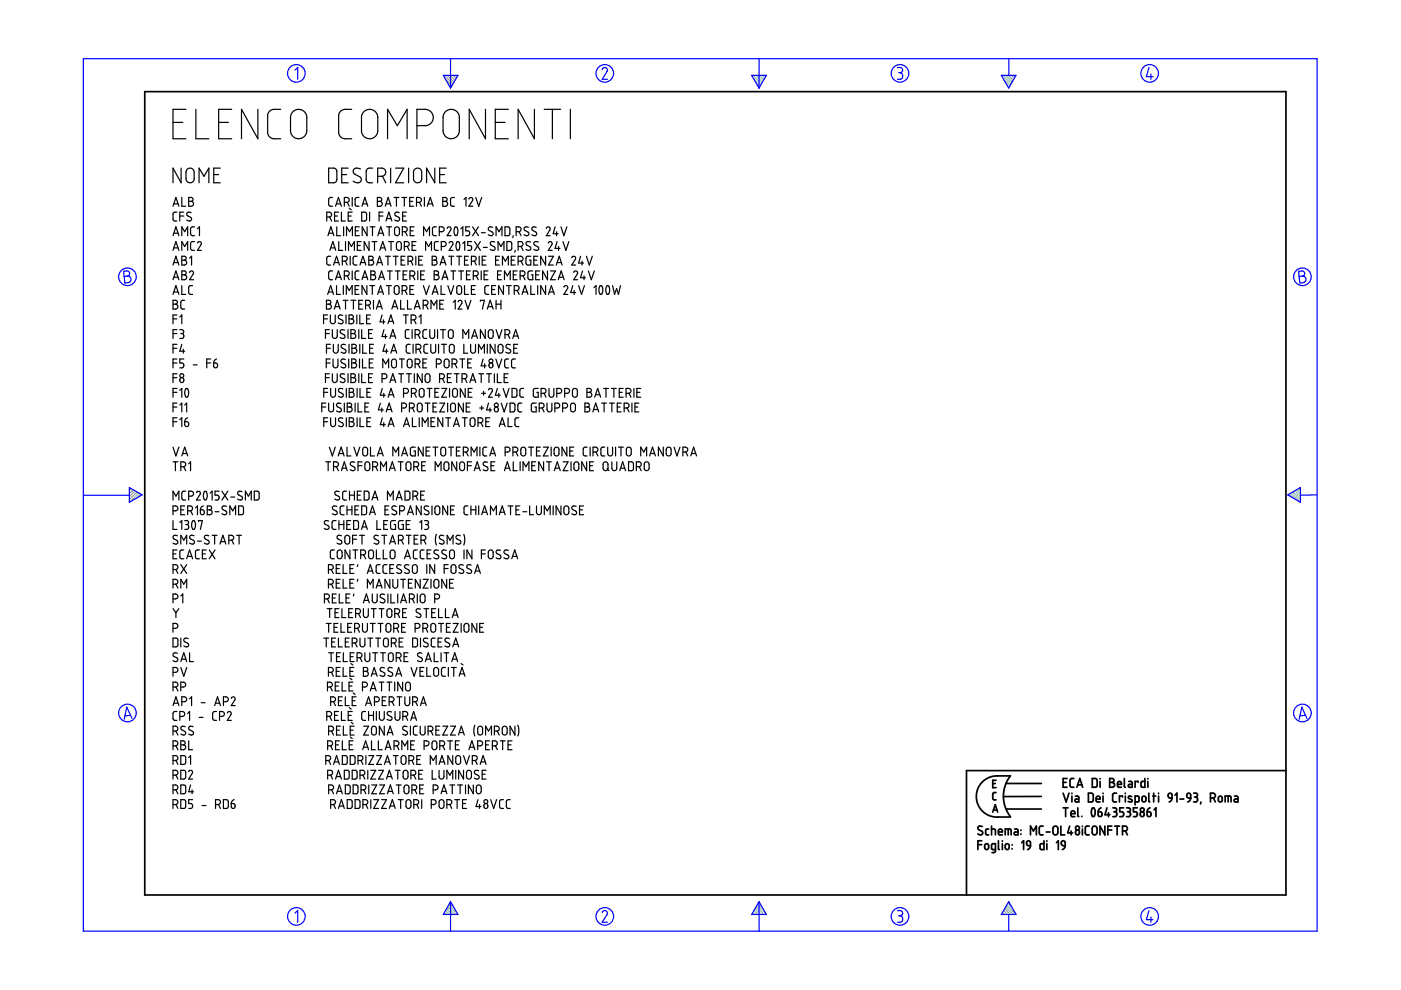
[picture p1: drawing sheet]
<svg xmlns="http://www.w3.org/2000/svg" width="297mm" height="210mm" viewBox="0 0 297 210" stroke-linecap="round" stroke-linejoin="round" font-family="sans-serif">
<g fill="none" stroke="#6c9" stroke-width=".25">
<path d="M94.2 16l1.8 1.8M94.5 16.8l1.3 1.4M94.8 16l1.5 1.4M95.3 18.3l.3 .3M95.5 16l1 1M96.1 16l.6 .6M96.7 16l.3 .2M159.6 16l1.8 1.8M159.9 16.8l1.3 1.4M160.3 16l1.4 1.4M160.7 18.3l.3 .3M160.9 16l1 1"/>
<path d="M161.5 16l.6 .6M162.1 16l.2 .2M212.6 16l1.8 1.8M212.8 16.8l1.3 1.4M213.2 16l1.4 1.4M213.7 18.3l.2 .3M213.8 16l1 1M214.4 16l.7 .6M215.1 16l.2 .2M27.5 103.4h-.1M27.9 103.6l-.5 .4M28.3 103.8l-.9 .9"/>
<path d="M28.7 104.1l-1.3 1.2M29 104.3l-1.6 1.6M29.4 104.5l-1.8 1.9M29.8 104.8l-.8 .8M273.4 104.7l-.3 .3M274.9 103.9l-1.4 1.3M275.7 103.6l-1.8 1.9M275.7 106.1l-.2 .3M275.7 105.5l-.6 .6M275.7 104.9l-1 1M275.7 104.2l-1.4 1.5M94 193.8v.1"/>
<path d="M94.2 193.5l.4 .4M94.4 193.1l.9 .8M94.7 192.7l1.2 1.2M94.9 192.3l1.6 1.6M95.1 191.9l1.9 1.9M95.4 191.5l.8 .8M159.4 193.8v.1M159.6 193.5l.4 .4M159.9 193.1l.8 .8M160.1 192.7l1.2 1.2M160.3 192.3l1.6 1.6M160.5 191.9l1.9 1.9"/>
<path d="M160.8 191.5l.8 .8M212.3 193.8v.1M212.6 193.5l.4 .4M212.8 193.1l.8 .8M213 192.7l1.2 1.2M213.2 192.3l1.6 1.6M213.5 191.9l1.8 1.9M213.7 191.5l.8 .8"/>
</g>
<g fill="none" stroke="#00f" stroke-width=".25">
<path d="M17.7 12.4h261.6v185h-261.6zM62.5 14.9l.6-.6v2.5M94 16h3.1l-1.6 2.7zM95.5 12.4v6.3M127.7 14.7l.5-.4 .5 .3v.5l-1 1.7h1.1M159.4 16h3.1l-1.6 2.7zM160.9 12.4v6.3M190.3 14.3h.7l.3 .3v.6l-.5 .2M190.5 15.4h.3M190.8 15.4l.5 .3v.7l-.3 .4h-.7M212.3 16h3.1l-1.5 2.7zM213.9 12.5v3.5"/>
<path d="M243.6 14.3l-.5 2h1.4M244 15.7v1.1M26.2 57.5l.9-.1 .3 .3 .1 .5-.5 .3 .5 .2 .3 .4-.1 .3-.3 .5-.9 .1zM27 58.5l-.7 .1M275.3 57.5l.9-.1 .3 .3 .1 .5-.5 .3 .5 .2 .3 .4-.1 .4-.2 .3-1 .2zM276.1 58.5l-.7 .1M17.8 105h9.6M27.4 103.4l2.7 1.5-2.7 1.6zM273 104.9l2.7-1.5v3.1zM279.3 104.9l-3.6 .1M27.7 151.7l-1.2 .1M28 152.3l-1.1-2.4-.6 2.6"/>
<path d="M276.8 151.7l-1.2 .1M277.1 152.3l-1.1-2.4-.6 2.6M62.5 193.6l.6-.5v2.4M95.5 191.2v6.2M95.5 191.2l1.6 2.7h-3.1zM127.7 193.5l.1-.3 .5-.1 .5 .4-.1 .4-1 1.6h1.1M160.9 191.2v6.2M160.9 191.2l1.6 2.7h-3.1zM190.3 193.1h.6l.4 .2v.5l-.5 .4M190.5 194.2h.3M190.8 194.2l.5 .3v.7l-.4 .3h-.6M213.9 191.2l1.5 2.7h-3.1z"/>
<path d="M213.9 193.9v3.5M243.6 193.1l-.5 1.9h1.4M244 194.4v1.1"/>
<circle cx="62.8" cy="15.6" r="1.87"/>
<circle cx="128.2" cy="15.6" r="1.87"/>
<circle cx="190.8" cy="15.6" r="1.87"/>
<circle cx="243.8" cy="15.6" r="1.87"/>
<circle cx="27" cy="58.7" r="1.87"/>
<circle cx="276.1" cy="58.7" r="1.87"/>
<circle cx="27" cy="151.2" r="1.87"/>
<circle cx="276.1" cy="151.2" r="1.87"/>
<circle cx="62.8" cy="194.3" r="1.87"/>
<circle cx="128.2" cy="194.3" r="1.87"/>
<circle cx="190.8" cy="194.3" r="1.87"/>
<circle cx="243.8" cy="194.3" r="1.87"/>
</g>
<g fill="none" stroke="#000" stroke-width=".36">
<path d="M30.7 19.4h241.9v170.4h-241.9zM207.3 179.1h.9M208.2 178.3h-.9v1.8M208.3 175.3l-.7-.1-.3 .5 .9 .6 .1 .5-.5 .2-.5-.2M208.9 179l.4-.1 .3 .3v.6l-.3 .3h-.3l-.2-.3zM209.6 175.8h-.4l-.2 .3v.8l.6 .1M210.2 175.8l.8 .1 .1 1.1M210.2 175.2v1.8M210.5 166.1h.5M210.5 172.2l.5-1.6 .5 1.6M210.6 171.7h.8M211.2 168h-.4l-.3 .3v1.1l.7 .2"/>
<path d="M211.2 165.4h-.7v1.6h.7M211.7 176.4h.8l-.2-.6h-.3l-.2 .1-.1 .9 .2 .2h.6M211.7 178.3v1.7l.2 .1M212.5 178.3v.1M212.5 178.9v1.2M213.1 177v-1.2l1.2 .1 .1 1.1M213.2 179l.4-.1 .4 .3v.6l-.3 .3h-.3l-.3-.3zM213.3 166.1h7.5M213.3 171.5h7.5M213.8 175.8v1.2M214.2 164.5h-3.5l-.9 .3-.9 .5-.7 .6-.7 .9-.4 1-.1 1.1 .1 1.1 .4 .9 .7 1 .8 .6 .8 .5 .9 .2h3.5M214.2 164.5l-1 1.7-.5 2.2 .1 1.3 .3 1.3 1.1 2.1"/>
<path d="M214.6 179.1v.1M214.6 179.9v.1M215.1 175.8h.5l.2 .2v1h-.5a.31 .31 0 0 1-.3-.3 .31 .31 0 0 1 .3-.3h.5M216.5 176v.1M216.5 176.8v.1M216.6 178.7l.4-.4v1.8M217.7 178.4l.3-.1 .4 .1 .1 .9-.8-.2zM218.5 179.3l-.2 .5-.5 .3M218.5 177v-1.8l.6 1 .6-1v1.8M220.8 168.9h-8.1M221.2 175.2h-.6l-.3 .3 .1 1.3 .8 .2M221.3 178.3v1.8h-.6l-.2-.2 .1-.9 .7-.1"/>
<path d="M221.8 176.4h.8M222 178.3v.1M222 178.9v1.2M223.4 175.3l.5-.1 .4 .3v1.1l-.4 .4h-.3l-.3-.3-.1-1.1zM224 178.7l.4-.4v1.8M224.9 175.2v1.8h.8M225.1 178.4l.4-.1 .3 .1v.9l-.7-.2-.1-.5zM225.4 165.9h.6M225.4 168.2l.6 1.8 .7-1.8M225.4 171.3h1M225.8 179.3l-.1 .5-.5 .3M225.9 171.3v1.8"/>
<path d="M226.2 165.1h-.8v1.8h.8M226.8 175.2l-.4 1.4h1M227.1 172.5h.8l-.1-.5-.4-.1-.3 .2v.8l.2 .2h.6M227.1 176.2v.8M227.3 168.2v.1M227.3 168.8v1.2M227.7 165.1h-.6l-.2 .3v1.4l.3 .1h.5M228 168.8h.5l.2 .2v1h-.5a.31 .31 0 0 1-.3-.3 .31 .31 0 0 1 .3-.3h.5M228.2 176.1l.4-.1 .2 .2v.6l-.2 .2h-.4l-.2-.3zM228.3 166.9l.6-1.8 .7 1.8M228.5 166.4h.9M228.5 171.3v1.7l.2 .1"/>
<path d="M229.4 173.1h.1M229.5 175.2v.1M229.5 175.8v1.2M230.8 168.2h.7l.3 .3v1.2l-.3 .3h-.7zM230.9 175.2h-.5l-.3 .3 .1 1.3 .7 .2M231.6 165.1h.7l.3 .2v1.3l-.2 .3h-.8zM231.6 171.4a.53 .53 0 0 1 .5 .2 .53 .53 0 0 1 .1 .5l-.1 .7a.34 .34 0 0 1-.4 .3 .34 .34 0 0 1-.3-.4v-.6zM231.6 175.4l.6-.2 .4 .3v1.1l-.4 .4h-.4l-.2-.3zM232.4 169.4h.8v-.3l-.2-.3-.5 .1-.1 .9 .2 .2h.6M232.8 172.1h.6l.2 .2 .1 .5-.2 .3h-.3l-.3-.1zM233.2 165.1v.1M233.2 165.7v1.2"/>
<path d="M233.4 171.3l-.4 .3-.2 .5M233.9 168.2v.1M233.9 168.8v1.2M234.3 175.2v1.8l-1.1-1.8v1.8M234.7 171.3l-.4 1.4h1M234.9 176h.8M235 172.3v.8M235.3 165.1h.6l.3 .3-.1 .4-.3 .1 .4 .1 .1 .3-.1 .4-.3 .2h-.6zM235.3 165.9h.5M235.7 175.2h-.8v1.8M235.9 171.3h.7l.1 .2 .1 .3-.4 .3M236.2 172.1h.2"/>
<path d="M236.3 175.2h1.1M236.4 172.1l.3 .2 .1 .5-.3 .3h-.6M236.7 168.2h-.5l-.3 .3v1.3l.3 .2h.5M236.9 175.2v1.8M236.9 166.3h.9l-.2-.5-.3-.1-.3 .1-.1 .9 .2 .2h.7M238 169v-.2h-.7v1.2M238 176.2h.7l.3-.2v-.4l-.2-.3-.8-.1v1.8M238.2 171.3h-.8v.8h.6l.2 .4-.1 .6h-.7M238.4 165.1v1.7l.2 .1M238.6 168.2v.1M238.6 168.8v1.2M238.6 176.2l.4 .8"/>
<path d="M238.8 171.3h.5l.3 .2v.4l-.3 .2M239.1 172.1h.2M239.3 172.1l.4 .3-.1 .5-.2 .2h-.6M239.3 165.7h.5l.3 .2v1h-.6a.31 .31 0 0 1-.3-.3 .31 .31 0 0 1 .3-.3h.6M239.9 168.9l-.2-.1a.29 .29 0 0 0-.4 .1 .29 .29 0 0 0 .1 .4l.5 .2a.33 .33 0 0 1 0 .5 .33 .33 0 0 1-.5 0l-.2-.1M240.7 170l.7-.1 .1-.9-.2-.2h-.6v1.9M241.1 171.3h-.8v.8h.6l.2 .3-.1 .7h-.7M241.3 165.9v-.2h-.6v1.2M241.9 172.3l.2-.2 .4 .2 .1 .5-.1 .2-.4 .1-.2-.1zM242.2 169l.2-.2 .4 .1 .2 .8-.2 .2-.4 .1-.3-.2zM242.7 165.1v1.8h-.6l-.2-.2 .1-.9 .2-.1h.5M243.2 172.1l.7 .2v.7l-.4 .1-.2-.1z"/>
<path d="M243.4 165.1v.1M243.4 165.7v1.2M243.6 168.2v1.6l.2 .2M243.8 171.3l-.4 .3-.2 .5M244.4 168.8h.6M244.6 168.2v1.8M244.7 171.7l.4-.4v1.8M245.6 168.2v.1M245.6 168.8v1.2M247.7 168.4l.3-.2 .4 .1 .1 .9-.7-.1zM248.5 169.2l-.2 .5-.4 .3M249.1 168.6l.4-.4v1.8"/>
<path d="M250.2 169.4h.8M251.7 168.3l.3-.1 .3 .1 .2 .9h-.6l-.2-.2zM252.5 169.2l-.2 .5-.5 .3M253.1 168.2l.7 .1 .1 .4-.4 .3M253.3 169h.2M253.5 169l.4 .2v.5l-.2 .3h-.6M254.6 170l-.1 .5M256.6 169.2l.9-.1 .2-.3-.1-.4-.4-.2h-.6v1.8M257.3 169.2l.4 .8M258.4 169l.2-.2 .4 .1 .1 .8-.1 .2-.4 .1-.3-.2zM259.8 170v-1.2l1.1 .1 .1 1.1M260.4 168.8v1.2"/>
<path d="M261.7 168.8h.6l.2 .3v.9h-.6a.31 .31 0 0 1-.3-.3 .31 .31 0 0 1 .3-.3h.6M272.6 163.4h-67.7v26.4M211.1 180.1l-.8-.1-.1-.9 .2-.2h.7v1.6l-.3 .2-.5 .1"/>
<circle cx="228.4" cy="175.6" r=".41"/>
<circle cx="242.2" cy="171.7" r=".42"/>
</g>
<g fill="none" stroke="#000" stroke-width=".25">
<path d="M36.7 26h2.1M38.4 35.6v3.2l-1.7-3.2v3.2M39.4 23.2h-2.7v6.2h2.7M39.7 35.9l.7-.3 .6 .3 .1 .3 .1 1.8-.3 .5-.3 .2h-.6l-.5-.4-.1-1.8zM41.5 23.2v6.2h2.8M42.2 38.8v-3.2l1 1.8 1.1-1.8v3.2M45.3 37h1.1M46.4 26h2M46.7 35.6h-1.4v3.2h1.4M49.1 23.2h-2.7v6.2h2.7M54.7 23.2v6.2l-3.5-6.2v6.2M59.5 23.2l-1.9 .1-.6 .4-.3 .7v3.8l.2 .6 .9 .6h1.7"/>
<path d="M62 23.8l.8-.5 1-.1 .9 .6 .3 .7v3.5l-.4 .8-.7 .5-.7 .1-.7-.2-.4-.3-.4-.7-.1-3.5zM69.7 35.6h1.1l.6 .5v2.2l-.5 .4-1.2 .1zM72.5 37h1M73.8 35.6h-1.3v3.2h1.3M74.6 23.2l-2 .1-.5 .4-.3 .7v3.8l.2 .5 .3 .4 .5 .3h1.8M76.4 35.8l-1-.1-.4 .2-.1 .5 .2 .5 1.4 .7 .1 .4-.1 .5-.4 .2-.4 .1-.8-.4M77 23.8l.8-.5 .8-.1 .8 .3 .6 .8 .1 3.8-.4 .7-.8 .5-.6 .1-.6-.1-.7-.5-.3-.5-.1-3.6zM79 35.6l-.9 .1-.3 .2-.2 .4 .1 2.1 .5 .4h.8M80.1 37.4h1l.5-.3 .2-.8-.3-.5-.4-.2h-1v3.2M81.1 37.4l.7 1.4M82.2 29.4v-6.2l2 3.4 2.1-3.4v6.2M82.8 35.6v3.2"/>
<path d="M83.9 35.6h1.7l-1.7 3.2h1.7M86.6 35.6v3.2M87.8 36l.4-.3 .5-.1 .4 .2 .3 .4v1.9l-.6 .6h-.6l-.5-.5v-1.8zM88.4 26.6h2l1.1-.6 .3-.5 .1-.7-.2-.7-.5-.5-.8-.4h-2v6.2M92.2 35.6v3.2l-1.8-3.2v3.2M93.2 37h1.1M94.4 23.8l.8-.6h.9l.8 .5 .4 .7 .1 3.6-.4 .8-.7 .5-.7 .1-.6-.1-.7-.5-.3-.5-.1-3.6zM94.6 35.6h-1.4v3.2h1.4M102.9 23.2v6.2l-3.4-6.2v6.2M105 26h2.1M107.8 23.2h-2.8v6.2h2.8M113.3 23.2v6.2l-3.4-6.2v6.2"/>
<path d="M115.4 23.2h3.5M117.1 23.2v6.2M120.9 23.2v6.2M36.7 43.7l.6-1.8 .6 1.8M36.7 50l.6-1.9 .6 1.9M36.7 53.1l.6-1.9 .6 1.9M36.7 56.2l.6-1.9 .6 1.9M36.7 59.3l.6-1.9 .6 1.9M36.9 43.2h.8M36.9 49.4h.8M36.9 52.6h.8M36.9 55.7h.8"/>
<path d="M36.9 58.8h.8M37.5 45h-.5l-.3 .3v1.3l.2 .2 .6 .1M38.1 45.8h.9M38.5 54.3h.7l.3 .3-.1 .4-.3 .2h.3l.2 .4-.1 .4-.3 .2h-.7zM38.5 57.4l.7 .1 .3 .2-.1 .4-.3 .2 .3 .1 .2 .3-.1 .4-.3 .2h-.7zM38.5 41.9v1.8h.9M38.5 50v-1.9l.7 1 .6-1v1.9M38.5 53.1v-1.9l.7 1.1 .6-1.1v1.9M38.5 55.2h.6M38.5 58.3h.6M39 45h-.9v1.9M40 41.9h.6l.3 .2v.4l-.4 .2 .5 .4v.4l-.2 .2h-.8z"/>
<path d="M40 42.7h.5M40.2 57.7l.2-.2 .3-.1 .3 .4-.8 1.5h.8M40.2 54.7l.4-.4v1.9M40.5 45.1l-.6-.1-.3 .5 .1 .2 .9 .5v.4l-.4 .3-.6-.2M41.2 48.1h-.5l-.3 .4 .1 1.3 .1 .1 .6 .1M41.2 51.2h-.5l-.3 .4 .1 1.3 .2 .2h.5M41.9 51.5l.3-.3 .4 .2 .1 .4-.8 1.3h.8M41.9 48.5l.4-.4v1.9M69.3 46l.9-.1 .1-.4-.1-.3-.4-.2h-.5v1.9M69.5 50l.6-1.9 .7 1.9M69.7 49.4h.9M69.9 46l.4 .9"/>
<path d="M69.9 53.1l.7-1.9 .6 1.9M70.1 54.3l-.6 .1-.2 .2v1.4l.8 .2M70.1 52.6h.9M70.5 41.9h-.5l-.3 .3v1.3l.3 .2h.5M70.5 57.4l-.6 .1-.2 .3 .1 1.3 .7 .2M70.7 56.2l.7-1.9 .6 1.9M70.9 55.7h.9M70.9 45.8h.6M71.1 43.7l.7-1.8 .6 1.8M71.1 59.3l.7-1.9 .6 1.9M71.3 43.2h.9M71.3 58.8h.9"/>
<path d="M71.4 48.1v1.9h.8M71.8 45h-.9v1.9h.9M71.8 51.2v1.9h.8M72.4 45v1.9h.8M72.6 55.4l.8-.1 .2-.3-.1-.5-.3-.2h-.6v1.9M72.9 48.1v1.9M73 42.9h.6l.3-.2 .1-.4-.1-.3-.9-.1v1.8M73 58.5h.6l.3-.2 .1-.4-.2-.4-.8-.1v1.9M73.2 55.4l.4 .8M73.3 51.2v1.9M73.5 50v-1.9l.6 1 .6-1v1.9M73.6 42.9l.4 .8"/>
<path d="M73.6 58.5l.4 .8M73.8 45.8h.7M73.9 53.1v-1.9l.6 1.1 .6-1.1v1.9M74 44.2l.5 .3M74.3 54.3v1.9M74.7 41.9v1.8M74.7 57.4v1.9M74.7 45h-.9v1.9h.9M75.3 48.9h.7M75.7 54.3l-.6 .1-.2 .3 .1 1.3 .7 .2M75.8 52h.6M76.1 41.9h-.5l-.3 .3v1.3l.3 .2h.5"/>
<path d="M76.1 57.4l-.6 .1-.2 .3v1.3l.3 .2h.5M76.2 48.1h-.9v1.9h.9M76.3 56.2l.6-1.9 .7 1.9M76.5 55.7h.9M76.6 51.2h-.8v1.9h.8M76.7 45h.7l.3 .2v1.3l-.3 .3-.7 .1zM76.8 43.7l.6-1.8 .6 1.8M76.8 59.3l.6-1.9 .6 1.9M76.9 43.2h.9M76.9 58.8h.9M77.8 48.1v1.9l-1-1.9v1.9M78.2 54.3h.6l.3 .3-.1 .4-.3 .2h.3l.2 .4v.3l-.3 .3h-.7z"/>
<path d="M78.2 55.2h.5M78.3 51.2v1.9l-1.1-1.9v1.9M78.4 45v1.9M78.5 48.1h1M78.6 57.4l.7 .1 .2 .2-.1 .4-.3 .2 .3 .1 .3 .3-.2 .4-.2 .2h-.7zM78.6 58.3h.5M78.9 51.2h1M79 48.1v1.9M79.4 51.2v1.9M79.9 56.2l.6-1.9 .6 1.9M80 41.9h.7l.2 .3v.3l-.4 .2 .4 .1 .1 .3v.4l-.3 .2h-.7zM80 42.7h.5"/>
<path d="M80 55.7h.9M80.1 50l.6-1.9 .7 1.9M80.3 59.3l.6-1.9 .6 1.9M80.3 49.4h.9M80.4 45.8h.8M80.5 58.8h.8M80.5 53.1l.7-1.9 .6 1.9M80.7 52.6h.9M81.2 45h-.8v1.9M81.7 43.7l.6-1.8 .6 1.8M81.7 54.3h1.1M81.8 46.9l.6-1.9 .7 1.9"/>
<path d="M81.9 43.2h.8M82 48.1h1M82 46.3h.9M82.1 57.4h1.1M82.3 54.3v1.9M82.4 51.2h1M82.5 48.1v1.9M82.7 57.4v1.9M82.9 51.2v1.9M83.4 54.3h1M83.5 41.9h1.1M83.8 48.3l.4-.2 .4 .3 .1 1.1-.4 .5-.4-.1-.2-.3z"/>
<path d="M83.8 57.4h1M83.9 54.3v1.9M84.1 41.9v1.8M84.2 51.4l.5-.2 .4 .4v1.1l-.4 .4-.3-.1-.3-.2v-1.1zM84.3 57.4v1.9M84.6 45.1l-.6-.1-.3 .5 .1 .2 .8 .4 .1 .5-.4 .3-.6-.2M85 55.2h.7M85.2 41.9h1M85.3 49.1l.9-.1 .1-.5-.1-.3-.9-.1v1.9M85.4 45.8h.6M85.5 58.3h.6M85.7 52.3l.7-.1 .3-.2 .1-.3-.2-.4-.9-.1v1.9"/>
<path d="M85.7 41.9v1.8M85.9 54.3h-.9v1.9h.9M85.9 49.1l.4 .9M86.2 45h-.8v1.9h.8M86.3 57.4h-.8v1.9h.8M86.3 52.2l.5 .9M86.5 55.4l.9-.2 .1-.4-.1-.4-.9-.1v1.9M86.9 42.7h.6M86.9 58.5l.9-.1 .1-.3v-.4l-.4-.3h-.6v1.9M87 48.9h.6M87.1 55.4l.4 .8M87.4 52h.6"/>
<path d="M87.5 58.5l.4 .8M87.7 41.9h-.8v1.8h.8M87.8 48.1h-.8v1.9h.8M88.2 54.3v1.9M88.2 51.2h-.8v1.9h.8M88.3 42.9l.9-.1 .1-.3v-.4l-.4-.2h-.6v1.8M88.6 57.4v1.9M88.8 55.2h.6M88.9 42.9l.4 .8M89.2 58.3h.6M89.6 54.3h-.8v1.9h.8M89.8 50v-1.9l.6 1 .7-1v1.9"/>
<path d="M90 41.9v1.8M90 57.4h-.8v1.9h.8M90.2 53.1v-1.9l.7 1.1 .6-1.1v1.9M90.6 43.7l.6-1.8 .6 1.8M90.8 43.2h.9M91.6 54.3h.7l.3 .3-.1 .4-.3 .2h.3l.2 .4-.1 .3-.3 .3h-.7zM91.6 55.2h.6M92.1 57.4l.6 .1 .3 .2-.1 .4-.3 .2 .3 .1 .2 .3-.1 .4-.3 .2h-.6zM92.1 58.3h.5M92.5 48.1h-.5l-.3 .3v1.4l.2 .1 .6 .1M92.9 51.2h-.5l-.3 .4 .1 1.3 .2 .2h.5M93.1 49.1l.9-.1 .2-.3-.1-.4-.3-.2h-.7v1.9"/>
<path d="M93.3 56.2l.6-1.9 .7 1.9M93.5 55.7h.9M93.6 52.3l.6-.1 .3-.2 .1-.3-.2-.4-.8-.1v1.9M93.7 59.3l.6-1.9 .7 1.9M93.9 41.9h.6l.3 .2-.1 .4-.3 .2 .3 .1 .2 .3-.3 .6h-.7zM93.9 42.7h.5M93.9 58.8h.9M94.8 48.4l.4-.3 .4 .2v.3l-.8 1.4h.8M95.2 54.3h1M95.2 51.5l.2-.2 .3-.1 .4 .4-.9 1.5h.9M95.6 57.4h1M95.7 54.3v1.9"/>
<path d="M96.1 57.4v1.9M96.4 41.9h-.6l-.3 .3 .1 1.3 .2 .2h.6M96.5 48.2a.56 .56 0 0 1 .6 .8l-.1 .6a.36 .36 0 0 1-.4 .3 .36 .36 0 0 1-.3-.5v-.6zM96.8 54.3h1.1M96.9 51.3a.57 .57 0 0 1 .6 .8l-.1 .7a.34 .34 0 0 1-.4 .3 .34 .34 0 0 1-.3-.5v-.6zM97.2 57.4h1.1M97.3 54.3v1.9M97.7 48.5l.4-.4v1.9M97.8 57.4v1.9M98.1 51.6l.4-.4v1.9M98.4 42.3l.4-.4v1.8M98.5 55.2h.6"/>
<path d="M98.9 58.3h.6M99.3 54.3h-.8v1.9h.8M99.4 42.2l.4-.3 .4 .2v.4l-.8 1.2h.8M99.6 48.1h-.9v.8h.6l.3 .3-.2 .7-.7 .1M99.7 57.4h-.8v1.9h.8M99.9 55.4l.9-.2 .2-.4-.2-.4-.9-.1v1.9M100 51.2h-.8v.8h.5l.3 .4-.1 .6-.7 .1M100.2 48.1l1.3 1.9M100.4 58.5l.8-.1 .2-.3-.1-.4-.3-.3h-.6v1.9M100.6 55.4l.4 .8M100.6 51.2l1.3 1.9M100.9 41.9l.6 1.8 .6-1.8"/>
<path d="M101 58.5l.4 .8M101.5 48.1l-1.3 1.9M101.6 54.3v1.9M101.9 51.2l-1.3 1.9M102 57.4v1.9M102.1 49.3h.8M102.2 55.2h.6M102.5 52.5h.8M102.6 58.3h.7M103.1 54.3h-.9v1.9h.9M103.5 57.4h-.9v1.9h.9M104.5 48.2l-.7-.1-.2 .2-.1 .3 1 .7v.4l-.3 .3-.7-.2"/>
<path d="M104.9 51.3l-.7-.1-.3 .4 .2 .3 .8 .5v.5l-.3 .2-.7-.2M105.1 55.2h.6M105.2 50v-1.9l.6 1 .6-1v1.9M105.5 58.3h.6M105.6 53.1v-1.9l.6 1.1 .6-1.1v1.9M105.9 54.3h-.8v1.9h.8M106.3 57.4h-.8v1.9h.8M106.5 56.2v-1.9l.6 1.1 .7-1.1v1.9M107 59.3v-1.9l.6 1.1 .6-1.1v1.9M107.1 48.1h.7l.3 .3v1.2l-.3 .4h-.7zM107.5 51.2h.7l.3 .3v1.3l-.3 .3h-.7zM108.4 55.2h.6"/>
<path d="M108.8 50l-.1 .4M108.8 58.3h.6M109.2 53.1l-.1 .4M109.2 54.3h-.8v1.9h.8M109.4 49.1l.9-.1 .2-.3-.1-.4-.3-.2h-.7v1.9M109.6 57.4h-.8v1.9h.8M109.9 52.3l.6-.1 .3-.2 .1-.3-.2-.4-.8-.1v1.9M109.9 55.4h.5l.4-.3 .1-.3-.2-.4-.8-.1v1.9M110.1 49.1l.4 .9M110.3 58.5h.5l.4-.2 .1-.4-.2-.3-.8-.2v1.9M110.5 52.2l.4 .9M110.5 55.4l.4 .8"/>
<path d="M110.9 58.5l.4 .8M112 48.2l-.6-.1-.3 .2v.3l1 .7v.4l-.3 .3-.7-.2M112.5 51.3l-.7-.1-.3 .4 .2 .3 .7 .5 .1 .5-.3 .2-.7-.2M112.5 54.3h-.7l-.3 .3v1.2l.3 .4h.7v-1h-.3M113 57.4l-.8 .1-.2 .2-.1 1.3 .3 .3h.8v-1h-.4M113.2 55.2h.6M113.6 58.3h.6M113.7 48.2l-.6-.1-.3 .4 .1 .3 .8 .5v.4l-.3 .3-.6-.2M114 54.3h-.8v1.9h.8M114.1 51.3l-.6-.1-.3 .5 .1 .2 .8 .5 .1 .5-.4 .2-.6-.2M114.4 57.4h-.8v1.9h.8M115.7 54.3v1.9l-1.1-1.9v1.9"/>
<path d="M115.8 48.4l.4-.3 .4 .2v.4l-.8 1.3h.8M116.1 57.4v1.9l-1.1-1.9v1.9M116.2 51.5l.2-.2 .4-.1 .3 .4-.9 1.5h.9M116.3 54.3h1l-1 1.9h1M116.7 57.4h1.1l-1.1 1.9h1.1M117.7 48.1l-.4 1.5h1M117.9 56.2l.7-1.9 .6 1.9M118 49.1v.9M118.1 51.2l-.4 1.5h1M118.1 55.7h.9M118.4 59.3l.6-1.9 .6 1.9M118.4 52.3v.8"/>
<path d="M118.5 58.8h.9M118.9 48.1l.6 1.9 .7-1.9M119.4 51.2l.6 1.9 .6-1.9M121.2 54.6l.3-.3 .5 .2v.4l-.8 1.3h.8M121.6 57.7l.3-.2 .3-.1 .3 .4-.9 1.5h.9M123.1 54.3l-.4 1.5h1M123.4 55.4v.8M123.5 57.4l-.4 1.5h1M123.8 58.5v.8M124.3 54.3l.6 1.9 .7-1.9M124.8 57.4l.6 1.9 .6-1.9M36.7 63.7h.7l.2 .2-.1 .4-.3 .2 .4 .2 .1 .4-.4 .4h-.6z"/>
<path d="M36.7 62.4l.6-1.8 .6 1.8M36.7 64.5h.5M36.7 67.6h.8M36.7 70.7h.8M36.7 73.9h.8M36.7 77h.8M36.9 61.9h.8M37.5 66.8h-.8v1.8M37.5 69.9h-.8v1.9M37.5 73h-.8v1.9M37.5 76.1h-.8v1.9M37.5 79.2h-.8v1.9"/>
<path d="M38.1 69.9h.5l.3 .2v.5l-.4 .1M38.1 67.2l.4-.4v1.8M38.3 70.7h.2M38.5 70.7l.4 .3v.5l-.2 .3h-.6M38.5 60.6v1.8h.9M38.5 73l-.4 1.5h1.1M38.9 74v.9M39 76.1h-.9v.9h.6l.3 .4-.2 .5-.7 .1M39.2 63.7h-.7l-.2 .3 .1 1.3 .3 .2h.5M40.8 60.6h-.6l-.2 .3 .1 1.4 .2 .1h.5M41 77.4h.8M43.8 77h.9"/>
<path d="M44.7 76.1h-.9v1.9M45.3 77l.7 .1 .1 .6-.2 .2-.3 .1-.3-.2zM45.9 76.1l-.4 .3-.2 .6M68.6 67.6h.8M69 70.7h.8M69.2 77h.8M69.2 63.7h.7l.2 .3v.3l-.4 .2 .4 .1 .2 .3-.1 .4-.3 .2h-.7zM69.2 64.5h.5M69.2 73.9h.8M69.4 66.8h-.8v1.8M69.5 62.4l.6-1.8 .6 1.8M69.7 61.9h.8"/>
<path d="M69.8 69.9h-.8v1.9M69.8 79.2h-.8v1.9M70 76.1h-.8v1.9M70 66.8v1.4l.1 .3 .4 .1h.3l.3-.3v-1.5M70 73h-.8v1.9M70.5 69.9v1.4l.3 .5 .4-.1 .3-.2v-1.6M70.5 79.2v1.6l.4 .3 .6-.3v-1.6M70.6 76.1v1.4l.1 .3 .4 .2 .5-.3v-1.6M70.7 73v1.5l.1 .2 .4 .2 .5-.4v-1.5M70.9 65.5l.6-1.8 .6 1.8M71.1 65h.8M71.4 60.6v1.8h.8"/>
<path d="M72.6 66.9l-.6-.1-.2 .2-.1 .3 1 .7v.5l-.5 .1-.5-.1M72.7 63.7h1.1M72.8 60.6v1.8M73.1 70l-.7-.1-.3 .4 .2 .3 .7 .5 .1 .5-.2 .2-.8-.2M73.1 79.3l-.7-.1-.3 .5 .2 .3 .7 .4 .1 .5-.3 .2-.7-.2M73.2 76.2l-.6-.1-.3 .5 .9 .7 .1 .5-.4 .2-.6-.2M73.3 73.1l-.7-.1-.3 .5 .2 .2 .8 .5v.4l-.3 .3-.7-.2M73.3 63.7v1.8M73.4 66.8v1.8M73.4 62.4v-1.8l.6 1 .7-1v1.8M73.8 69.9v1.9M73.8 79.2v1.9"/>
<path d="M73.9 76.1v1.9M74 66.8h.6l.3 .2-.1 .5-.3 .1 .4 .2 .1 .4-.4 .4h-.6zM74 67.6h.5M74 73v1.9M74.4 69.9h.6l.3 .3-.1 .4-.3 .1 .4 .2 .1 .2v.4l-.3 .3h-.7zM74.4 79.2h.6l.3 .3-.1 .4-.3 .2 .3 .1 .2 .3v.3l-.3 .3h-.7zM74.4 63.7h1M74.4 70.7h.5M74.6 76.1h.6l.3 .2v.4l-.4 .3 .3 .1 .2 .2-.1 .4-.2 .3h-.7zM74.6 77h.5M74.6 73h.6l.3 .3v.4l-.4 .2h.3l.2 .4v.4l-.3 .1-.7 .1zM74.6 73.9h.5"/>
<path d="M74.9 63.7v1.8M75.3 61.4h.6M75.6 66.8v1.8M76.1 64.5h.6M76.1 69.9v1.9M76.1 79.2v1.9M76.1 60.6h-.8v1.8h.8M76.2 76.1v1.9M76.3 66.8v1.8h.8M76.3 73v1.9M76.7 69.9v1.9h.8M76.7 79.2v1.9h.8"/>
<path d="M76.9 76.1v1.9h.8M76.9 63.7h-.8v1.8h.8M76.9 73v1.9h.8M77.5 64.7h.6l.3-.2 .1-.4-.2-.3-.8-.1v1.8M77.7 67.6h.7M77.8 60.6v1.8l-1-1.8v1.8M78.1 64.7l.4 .8M78.1 70.7h.7M78.3 77h.6M78.4 73.9h.6M78.4 60.6h1M78.5 66.8h-.8v1.8h.8"/>
<path d="M78.9 60.6v1.8M79 69.9h-.9v1.9h.9M79 79.2h-.9v1.9h.9M79.1 76.1h-.8v1.9h.8M79.2 73h-.8v1.9h.8M79.2 63.7v1.8M79.8 65.5l.6-1.8 .6 1.8M80 65h.9M80.1 62.4l.6-1.8 .6 1.8M80.2 61.9h.9M81 66.8l-.4 1.4h1M81.2 78v-1.9l.6 1.1 .6-1.1v1.9"/>
<path d="M81.3 67.8v.8M81.4 69.9l-.4 1.5h1M81.6 73l-.4 1.5h1.1M81.7 70.9v.9M81.9 60.6h1.1M81.9 74v.9M82.3 68.6l.6-1.8 .6 1.8M82.4 68.1h.9M82.4 60.6v1.8M82.7 71.8l.6-1.9 .6 1.9M82.8 71.2h.9M82.9 74.9l.6-1.9 .6 1.9"/>
<path d="M83 74.4h.9M83.1 65.5l.6-1.8 .6 1.8M83.1 76.3l.6-.2 .4 .4v1.1l-.4 .4-.4-.1-.2-.2-.1-1.1zM83.2 65h.9M83.7 60.7l.6-.1 .3 .3v1.1l-.4 .4-.4-.1-.2-.3v-1zM84.5 79.2h1.1M84.7 76.1h1M84.9 63.7v1.8h.9M85 79.2v1.9M85.2 76.1v1.9M85.3 61.6l.8-.1 .2-.4-.1-.4-.3-.1h-.6v1.8M85.5 66.8h1.1"/>
<path d="M85.9 61.6l.4 .8M86 66.8v1.8M86.2 79.2h1M86.4 63.7v1.8h.8M86.5 76.3l.5-.2 .4 .4v1.1l-.4 .4-.4-.1-.2-.2-.1-1.1zM86.7 79.2v1.9M86.8 69.9h-.6l-.3 .3 .1 1.3 .2 .3h.6M86.9 61.4h.6M87 73h-.6l-.3 .4 .1 1.3 .2 .2h.6M87.2 67.8l.8-.1 .2-.3-.1-.4-.3-.2h-.6v1.8M87.4 69.9v1.9M87.6 73v1.9"/>
<path d="M87.7 60.6h-.8v1.8h.8M87.8 67.8l.4 .8M87.8 65.5l.7-1.8 .6 1.8M87.8 79.2v1.9M88 70.9l.9-.1 .1-.3-.1-.4-.3-.2h-.6v1.9M88 77.2l.9-.2 .1-.3-.1-.4-.2-.2h-.7v1.9M88 65h.9M88.2 74l.9-.1 .2-.4-.1-.3-.3-.2h-.7v1.9M88.6 70.9l.4 .9M88.6 77.2l.4 .8M88.8 67.2l.5-.4v1.8M88.8 74l.5 .9"/>
<path d="M89.5 79.2v1.9l-1-1.9v1.9M89.7 77h.6M89.7 64.7l.9-.1 .2-.4-.2-.4-.3-.1h-.6v1.8M89.8 60.6l.6 1.8 .6-1.8M90.3 79.4l.5-.2 .4 .4v1.1l-.4 .4h-.4l-.2-.3-.1-1.1zM90.3 64.7l.5 .8M90.5 69.9h-.5l-.3 .4v1.2l.2 .2 .6 .1M90.5 76.1h-.8v1.9h.8M90.7 73h-.5l-.3 .4v1.3l.2 .1 .6 .1M91.1 69.9v1.4l.4 .5 .3-.1 .3-.3 .1-1.5M91.3 73v1.5l.2 .2 .3 .2 .6-.4v-1.5M91.4 65.5v-1.8l.6 1 .6-1v1.8"/>
<path d="M91.6 62.4l.7-1.8 .6 1.8M91.8 61.9h.9M92.5 77.2l.9-.2 .2-.3-.2-.4-.9-.2v1.9M92.8 69.9v1.9M93 73v1.9M93.2 64.5h.7M93.4 69.9h1M93.5 60.6v1.8h.8M93.6 73h1.1M93.9 69.9v1.9M94.1 63.7h-.9v1.8h.9M94.1 73v1.9"/>
<path d="M94.3 76.3l.5-.2 .4 .4v1.1l-.4 .4-.4-.1-.2-.2v-1.1zM95 60.6l.6 1.8 .6-1.8M95.2 70.1l.4-.2 .5 .4v1.1l-.3 .3-.4 .1-.3-.4v-1zM95.4 73.1l.5-.1 .4 .4v1l-.3 .4-.3 .1-.4-.4v-1.1zM95.7 79.2h-.9v1.9h.9M95.8 77.2l.8-.1 .3-.4-.2-.4-.9-.2v1.9M96.1 64.1l.4-.4v1.8M96.3 79.2h1M96.5 77.2l.4 .8M96.8 79.2v1.9M96.9 60.8l.6-.2 .3 .3 .1 1-.3 .5h-.4l-.3-.3zM97.1 64l.4-.3 .4 .2v.4l-.8 1.2h.9"/>
<path d="M97.5 76.1h1M98 76.1v1.9M98.1 71.8v-1.9l.6 1 .7-1v1.9M98.3 73v1.9h.9M98.5 60.6v1.8h.8M98.6 63.7l.6 1.8 .6-1.8M99.2 77h.6M99.8 73v1.6l.5 .3 .5-.4v-1.5M99.9 61.4h.7M100 76.1h-.8v1.9h.8M100 71.8l.6-1.9 .6 1.9M100.2 71.2h.9"/>
<path d="M100.8 60.6h-.9v1.8h.9M101.5 74.9v-1.9l.6 1 .6-1v1.9M101.5 79.2h1M101.9 63.9v-.2h.8l-.4 1.8M102 79.2v1.9M102.4 76.1l-.4 1.5h1.1M102.7 77.2v.8M102.9 69.9v1.9l-1-1.9v1.9M103.2 79.2h1M103.3 65.5l.6-1.8 .7 1.8M103.3 73v1.9M103.5 65h.9"/>
<path d="M103.6 60.6h-.6l-.2 .4 .1 1.3 .2 .1h.5M103.6 70.1l.5-.2 .4 .4 .1 1-.4 .4-.3 .1-.4-.4zM103.7 79.2v1.9M103.8 77.1l.4-.1 .2 .1 .1 .6-.2 .3h-.4l-.2-.2zM104.2 61.4h.7M104.8 79.2v1.9M105 73v1.9l-1.1-1.9v1.9M105.1 60.6h-.9v1.8h.9M105.1 76.1l.6 1.9 .7-1.9M105.2 63.7v1.8M105.2 64.5h1M105.2 69.9l.6 1.9 .6-1.9"/>
<path d="M105.5 79.2v1.9h.8M105.8 73.1l.5-.1 .3 .4v1l-.3 .4-.3 .1-.4-.4v-1.1zM106.2 63.7v1.8M106.7 60.6v1.8l-1-1.8v1.8M107.1 70.9l.8-.1 .2-.4-.1-.3-.4-.2h-.5v1.9M107.4 60.6h1M107.7 70.9l.4 .9M107.7 79.2h-.8v1.9h.8M107.8 76.1h-.5l-.3 .4 .1 1.3 .2 .2h.5M107.9 60.6v1.8M108.2 73.1l-.7-.1-.2 .4 .1 .3 .8 .5 .1 .4-.4 .3-.6-.2M108.7 71.8l.6-1.9 .7 1.9"/>
<path d="M108.9 71.2h.9M108.9 73.9h.6M109 61.6l.9-.1 .2-.4-.2-.4-.3-.1h-.6v1.8M109.3 76.1h-.6l-.2 .3v1.4l.2 .2h.6M109.6 61.6l.5 .8M109.7 73h-.8v1.9h.8M110.7 62.4l.6-1.8 .6 1.8M110.8 61.9h1M112.5 60.6v1.8h.9M114 60.6v1.8M115.7 60.6v1.8l-1.1-1.8v1.8M116.3 62.4l.6-1.8 .6 1.8"/>
<path d="M116.5 61.9h.9M119.5 60.9l.5-.3 .4 .3-.9 1.5h.9M121.4 60.6l-.4 1.4h1M121.7 61.6v.8M122.7 60.6l.6 1.8 .6-1.8M125.9 61l.5-.4v1.8M127.2 60.6a.55 .55 0 0 1 .6 .8l-.1 .8a.34 .34 0 0 1-.5 .2 .34 .34 0 0 1-.2-.5v-.6zM128.7 60.6a.55 .55 0 0 1 .6 .8l-.2 .7a.33 .33 0 0 1-.4 .3 .33 .33 0 0 1-.2-.4l-.1-.7zM129.9 60.6l.4 1.8 .4-1.2 .4 1.2 .5-1.8M36.7 80.1h.8M36.7 83.2h.8M36.7 86.3h.8"/>
<path d="M36.7 89.4h.8M36.7 94.8l.6 1.9 .6-1.9M36.7 97.9h1M37.2 97.9v1.9M37.5 82.4h-.8v1.8M37.5 85.5h-.8v1.8M37.5 88.6h-.8v1.8M38.1 82.8l.4-.4v1.8M38.1 85.9l.4-.4v1.8M38.1 89l.4-.4v1.8M38.3 99l.9-.2 .2-.5-.2-.2-.9-.2v1.9M38.5 96.7l.7-1.9 .6 1.9"/>
<path d="M38.7 96.2h.9M38.9 99l.5 .8M39.2 89.4l.7 .2 .1 .5-.1 .2-.4 .1-.3-.1zM39.2 85.9l.4-.4v1.8M39.3 82.5a.5 .5 0 0 1 .6 .1 .5 .5 0 0 1 .1 .6l-.1 .8a.35 .35 0 0 1-.5 .2 .35 .35 0 0 1-.2-.5v-.7zM39.8 88.6l-.4 .2-.2 .6M40 98.3l.4-.4v1.9M68.2 86.3h.9M68.6 83.2h.9M68.6 89.4h.9M69 80.1h.8M69.1 85.5h-.9v1.8"/>
<path d="M69.1 97.9h1M69.5 82.4h-.9v1.8M69.5 88.6h-.9v1.8M69.6 97.9v1.9M69.7 85.5v1.4l.4 .4 .4-.1 .2-.3v-1.4M69.8 94.8l.7 1.9 .6-1.9M70.1 82.4v1.4l.4 .4 .4-.1 .2-.3v-1.4M70.1 88.6v1.5l.4 .3h.4l.2-.3v-1.5M70.7 99l.9-.2 .2-.5-.2-.2-.9-.2v1.9M71.3 99l.5 .8M71.7 96.7l.6-1.9 .7 1.9M71.9 96.2h.9"/>
<path d="M72.3 85.6l-.7-.1-.2 .5 .8 .6 .1 .5-.5 .2-.4-.2M72.4 99.8l.6-1.9 .6 1.9M72.6 99.3h.8M72.7 82.5l-.7-.1-.2 .4 .1 .3 .8 .4v.5l-.4 .2-.5-.2M72.7 88.7l-.7-.1-.2 .5 .1 .2 .8 .5v.5l-.5 .1-.4-.2M73 85.5v1.8M73.4 82.4v1.8M73.4 88.6v1.8M73.6 94.8v1.9h.8M73.6 85.5h.6l.3 .2v.4l-.4 .2 .4 .2 .2 .3-.4 .5h-.7zM73.6 86.3h.5M74 82.4h.7l.3 .3-.1 .4-.3 .1 .3 .1 .2 .3-.1 .3-.3 .3h-.7z"/>
<path d="M74 88.6h.7l.3 .3-.1 .4-.3 .1 .3 .2 .2 .2-.1 .4-.3 .2h-.7zM74 83.2h.6M74 89.4h.6M74.4 80.1h.5M75 94.8l.6 1.9 .7-1.9M75.2 98l-.7-.1-.2 .5 .1 .3 .8 .4 .1 .4-.4 .3-.6-.2M75.3 85.5v1.8M75.7 82.4v1.8M75.7 88.6v1.8M75.9 85.5v1.8h.9M75.9 98.7h.9M76.3 82.4v1.8h.9"/>
<path d="M76.3 88.6v1.8h.9M76.8 97.9h-.9v1.9M77 95l.5-.2 .4 .4v1l-.3 .4-.3 .1-.4-.4v-1.1zM77.4 86.3h.6M77.4 98.2l.5-.3 .5 .4v1.1l-.3 .4h-.4l-.3-.4zM77.8 83.2h.6M77.8 89.4h.6M78.1 80.1h.7M78.2 85.5h-.8v1.8h.8M78.5 94.8v1.9h.9M78.6 82.4h-.8v1.8h.8M78.6 88.6h-.8v1.8h.8"/>
<path d="M79 99l.9-.2 .2-.4-.1-.3-.4-.2h-.6v1.9M79.7 99l.4 .8M80 96.7l.6-1.9 .7 1.9M80.2 96.2h.9M80.6 85.5l-.4 1.4h1.1M80.7 99.8v-1.9l.6 1.1 .6-1.1v1.9M80.9 86.5v.8M81 80.3h.6l.4-.2v-.4l-.1-.3-.9-.2v1.9M81 82.4l-.4 1.4h1.1M81 88.6l-.4 1.4h1.1M81.4 83.4v.8M81.4 89.6v.8"/>
<path d="M81.9 87.3l.6-1.8 .6 1.8M82.1 86.8h.9M82.3 84.2l.6-1.8 .6 1.8M82.3 90.4l.6-1.8 .6 1.8M82.5 83.7h.9M82.5 89.9h.9M82.5 99.8l.7-1.9 .6 1.9M82.7 81.1l.6-1.9 .6 1.9M82.7 99.3h.9M82.8 80.6h.9M83.3 96.7v-1.9l.6 1 .6-1v1.9M84.4 97.9h1.1"/>
<path d="M84.9 97.9v1.9M85.2 86.5h.5l.4-.2 .1-.4-.2-.3-.8-.1v1.8M85.2 96.7l.6-1.9 .6 1.9M85.3 96.2h.9M85.6 83.4l.8-.1 .2-.3-.1-.5-.3-.1h-.6v1.8M85.6 90.4l.6-1.8 .6 1.8M85.7 89.9h.9M86.3 98h.5l.3 .3v1l-.3 .5h-.3l-.4-.4v-1.1zM86.8 86.5l.9-.1 .1-.3v-.4l-.4-.2h-.6v1.8M87.2 83.4h.6l.4-.2 .1-.4-.2-.4h-.9v1.8M87.4 86.5l.4 .8M87.4 88.6v1.8h.9"/>
<path d="M87.7 99l.9-.2 .2-.2-.1-.5-.4-.2h-.6v1.9M87.8 83.4l.5 .8M88.1 94.8h-.8l-.3 .3v1.3l.2 .2 .9 .1v-1.1h-.4M88.4 99l.4 .8M88.6 85.7l.5-.2 .4 .3v1.1l-.3 .4h-.5l-.2-.4zM88.9 88.6v1.8M89 82.5l.5-.1 .4 .3v1.1l-.3 .4h-.4l-.3-.3v-1.1zM89.4 98.7h.6M89.5 90.4v-1.8l.6 1 .7-1v1.8M89.7 94.8v1.9l-1-1.9v1.9M90.1 85.5h1.1M90.2 97.9h-.8v1.9h.8"/>
<path d="M90.3 95.6h.7M90.6 82.4h1M90.7 85.5v1.8M91.1 82.4v1.8M91.2 94.8h-.9v1.9h.9M91.4 89.4h.6M91.8 86.3h.6M91.8 94.8h1M92.2 88.6h-.8v1.8h.8M92.2 83.2h.6M92.3 99.8v-1.9l.6 1.1 .6-1.1v1.9M92.3 94.8v1.9"/>
<path d="M92.6 85.5h-.8v1.8h.8M93 82.4h-.8v1.8h.8M93.2 80.3h.5l.4-.2 .1-.4-.2-.4-.8-.1v1.9M93.2 85.5h1.1l-1.1 1.8h1.1M93.6 95l.4-.2 .5 .4v1.1l-.3 .3-.4 .1-.3-.4v-1zM93.7 82.4h1l-1 1.8h1M93.8 80.3l.4 .8M93.9 88.6v1.8l-1.1-1.8v1.8M94.3 98h.6l.2 .3 .1 1.1-.4 .4h-.3l-.4-.4v-1zM94.5 88.6h1M94.8 80.1h.7M94.9 85.5v1.8"/>
<path d="M95 88.6v1.8M95.1 94.8h1.1M95.3 82.4v1.8M95.6 94.8v1.9M95.7 85.6l.5-.1 .4 .4v1l-.4 .4h-.3l-.3-.3-.1-1.1zM96.1 82.5l.5-.1 .4 .3v1.1l-.4 .4h-.4l-.2-.3-.1-1.1zM96.2 90.4l.6-1.8 .6 1.8M96.3 89.9h.9M96.8 95.6h.6M96.8 97.9v1.9l-1-1.9v1.9M97.6 94.8h-.8v1.9h.8M97.6 98h.6l.3 .3v1l-.3 .5h-.4l-.3-.4v-1.1z"/>
<path d="M98 80.3l.8-.1 .2-.3-.1-.5-.3-.2h-.6v1.9M98 88.6h1.1M98.2 95.8l.9-.1 .2-.3-.1-.4-.4-.2h-.6v1.9M98.2 85.5v1.8l-1-1.8v1.8M98.5 88.6v1.8M98.6 80.3l.4 .8M98.6 82.4v1.8l-1-1.8v1.8M98.8 86.3h.7M98.8 95.8l.5 .9M99.1 98.7h.8M99.3 83.2h.6M99.6 81.1l.6-1.9 .7 1.9"/>
<path d="M99.7 85.5h-.9v1.8h.9M99.8 80.6h.9M99.8 88.7l.6-.1 .3 .4v1l-.4 .4h-.4l-.2-.3v-1zM99.9 96.7v-1.9l.6 1 .6-1v1.9M99.9 97.9h-.8v1.9M100.1 82.4h-.8v1.8h.8M100.6 99.8l.6-1.9 .6 1.9M100.7 99.3h.9M101.3 89.6l.9-.1 .2-.3-.1-.4-.3-.2h-.7v1.8M101.7 86.5h.8M101.7 94.8v1.9M102 89.6l.4 .8"/>
<path d="M102.1 83.4h.9M102.1 86.1v.8M102.5 83v.8M103 89.4h.6M103.2 94.8h-.5l-.3 .3v1.3l.3 .3h.5M103.4 98l-.7-.1-.3 .5 .2 .3 .8 .4v.4l-.3 .3-.7-.2M103.6 82.7l.3-.3 .4 .1 .1 .4-.8 1.3h.8M103.6 85.5l-.4 1.4h1M103.8 88.6h-.8v1.8h.8M103.8 96.7l.7-1.9 .6 1.9M103.9 86.5v.8M104 96.2h.9"/>
<path d="M104.1 98.7h.6M104.9 86.5l.3-.2 .4 .2v.5l-.1 .2h-.6zM104.9 97.9h-.8v1.9h.8M105.5 82.4l-.5 1.4h1.1M105.7 83.4v.8M105.9 90.4l.6-1.8 .6 1.8M106 89.9h.9M106.3 85.5l.6 1.8 .6-1.8M106.7 82.4l.6 1.8 .6-1.8M106.9 80.1h.6M107 99.8l.6-1.9 .6 1.9M107.1 95.8l.9-.1 .1-.3-.1-.4-.9-.2v1.9"/>
<path d="M107.1 99.3h.9M107.7 88.6v1.8h.9M108.1 85.5h.8l.2 .2 .1 1.3-.2 .3h-.9zM108.6 82.4h.7l.3 .2v1.3l-.3 .3h-.7zM108.8 95.8l.8-.1 .2-.2-.1-.5-.4-.2h-.5v1.9M108.8 97.9v1.9h.8M109.4 95.8l.4 .9M110 88.6h-.6l-.2 .3v1.2l.3 .3h.5M110.3 97.9v1.9M110.6 95l.4-.2 .4 .4 .1 1-.4 .4-.3 .1-.4-.4v-1.1zM110.6 85.5h-.6l-.2 .4 .1 1.3 .7 .1M110.9 99.8v-1.9l.6 1.1 .6-1.1v1.9"/>
<path d="M111 82.4h-.5l-.3 .3 .1 1.4 .7 .1M112.1 94.8h1M112.6 94.8v1.9M112.8 98.7h.6M113.6 97.9h-.8v1.9h.8M113.7 85.5h-.7l-.3 .2-.1 1.3 .3 .3h.8v-1h-.3M113.7 95.6h.7M114.1 82.4h-.8l-.2 .2v1.3l.2 .3h.8v-1h-.3M114.3 86.5h.6l.4-.2 .1-.4-.2-.3-.9-.1v1.8M114.6 94.8h-.9v1.9h.9M114.7 83.4l.9-.2 .2-.4-.2-.3-.9-.1v1.8M114.9 86.5l.5 .8"/>
<path d="M115.2 94.8h1l-1 1.9h1M115.3 97.9v1.9l-1.1-1.9v1.9M115.4 83.4l.4 .8M115.9 97.9h1M116 85.5v1.4l.4 .4 .4-.1 .2-.3v-1.4M116.4 82.4v1.4l.4 .4 .4-.1 .2-.3v-1.4M116.4 97.9v1.9M116.9 94.8v1.9M117.5 99.8l.7-1.9 .6 1.9M117.6 95l.4-.2 .5 .3v1.2l-.3 .3-.3 .1-.4-.3v-1.1zM117.6 86.5l.9-.1 .2-.5-.2-.3-.9-.1v1.8M117.7 99.3h.9"/>
<path d="M118 83.4l1-.2 .1-.4-.2-.3-.9-.1v1.8M119.3 86.5l.8-.1 .2-.3v-.4l-.4-.2h-.6v1.8M119.4 97.9h1l-1 1.9h1M119.7 83.4h.6l.4-.2 .1-.4-.2-.3-.9-.1v1.8M120.2 94.8v1.9l-1.1-1.9v1.9M120.8 95.6h.6M121.1 85.7l.5-.2 .4 .3v1.1l-.4 .4h-.4l-.2-.4zM121.1 97.9v1.9M121.5 82.5l.5-.1 .4 .3v1.1l-.4 .4h-.3l-.3-.3v-1.1zM121.6 94.8h-.8v1.9h.8M121.9 98h.5l.3 .3v1.1l-.3 .4h-.3l-.4-.4v-1zM124 85.5h.7l.2 .3v.3l-.4 .2 .3 .1 .3 .3-.1 .4-.3 .2h-.7z"/>
<path d="M124 86.3h.5M124.4 97.9v1.9l-1.1-1.9v1.9M124.4 82.4h.7l.2 .2v.5l-.4 .1 .4 .1 .2 .3-.1 .4-.3 .2h-.7zM124.4 83.2h.5M124.5 94.8h-.5l-.3 .4v1.2l.3 .3h.5M125 98.7h.6M125.1 94.8v1.9M125.7 87.3l.6-1.8 .6 1.8M125.7 95.8l.9-.1 .2-.3-.1-.4-.4-.2h-.6v1.9M125.8 97.9h-.8v1.9h.8M125.9 86.8h.8M126.1 84.2l.6-1.8 .6 1.8"/>
<path d="M126.3 83.7h.9M126.3 95.8l.5 .9M127.6 85.5h1M128 98.1l.4-.2 .5 .4v1l-.3 .5h-.4l-.3-.4zM128 82.4h1M128.1 85.5v1.8M128.2 94.8h-.5l-.3 .3v1.3l.3 .3h.5M128.5 82.4v1.8M128.7 99.4l.4 .4M128.8 94.8v1.4l.4 .5 .4-.1 .3-.2v-1.6M129.2 85.5h1.1M129.6 82.4h1.1"/>
<path d="M129.7 97.9l.1 1.5 .4 .4 .4-.1 .2-.3v-1.5M129.7 85.5v1.8M130.2 82.4v1.8M130.5 94.8v1.9M130.9 86.3h.6M131.1 94.8h1.1M131.3 83.2h.6M131.4 99.8l.6-1.9 .6 1.9M131.6 99.3h.9M131.7 94.8v1.9M131.7 85.5h-.8v1.8h.8M132.1 82.4h-.8v1.8h.8"/>
<path d="M132.3 86.5l.9-.1 .2-.4-.2-.4-.9-.1v1.8M132.7 83.4l.9-.1 .2-.3-.1-.4-.3-.2h-.7v1.8M132.9 95l.5-.2 .4 .3v1.1l-.4 .5-.5-.2-.1-.2v-1.1zM132.9 86.5l.5 .8M133.3 97.9h.7l.3 .3v1.2l-.3 .4h-.7zM133.3 83.4l.5 .8M134 85.5v1.8M134.4 82.4v1.8M134.6 86.3h.6M134.9 99l.9-.2 .2-.3-.1-.4-.4-.2h-.6v1.9M135 83.2h.7M135.4 85.5h-.8v1.8h.8"/>
<path d="M135.5 99l.5 .8M135.8 82.4h-.8v1.8h.8M135.8 96.7v-1.9l.7 1 .6-1v1.9M136.8 98l.4-.1 .4 .3v1.1l-.4 .5-.5-.1-.1-.3v-1.1zM137.7 96.7l.6-1.9 .7 1.9M137.9 96.2h.9M140.6 94.8v1.9l-1-1.9v1.9M141.4 95l.4-.2 .4 .3 .1 1.2-.3 .3-.4 .1-.3-.3-.1-1.1zM142.9 94.8l.6 1.9 .7-1.9M144.8 95.8h.6l.3-.1 .1-.5-.1-.2-.9-.2v1.9M145.4 95.8l.4 .9M146.5 96.7l.6-1.9 .6 1.9"/>
<path d="M146.6 96.2h.9M36.7 108.3h.5l.4-.2 .1-.3-.2-.4-.8-.1v1.8M36.7 106v-1.9l.6 1.1 .6-1.1v1.9M36.7 110.4v1.8h.8M36.7 117.4h.6M37.5 116.6h-.8v1.9h.8M37.6 113.6l-.7-.1-.2 .5 .9 .6 .1 .6-.6 .2-.4-.3M38.1 110.8l.4-.4v1.8M38.3 115.4v-1.9l.7 1 .6-1v1.9M38.3 108.1h.7M38.3 119.7l1.3 1.9M39 116.6h-.7l-.2 .4v1.2l.3 .3h.6"/>
<path d="M39.2 110.4h.5l.3 .2-.1 .4-.3 .2M39.2 107.3h-.9v1.8h.9M39.4 104.1l-.6 .1-.3 .3 .1 1.3 .2 .2h.6M39.4 111.2h.2M39.6 111.2l.4 .3v.5l-.3 .2h-.5M39.6 118.5l.6-1.9 .6 1.9M39.6 119.7l-1.3 1.9M39.8 118h.9M39.8 108.3h.5l.4-.2 .1-.4-.2-.3-.8-.1v1.8M40 105.2l.9-.2 .1-.4-.1-.3-.9-.2v1.9M40.4 108.3l.4 .8M40.8 110.5a.55 .55 0 0 1 .6 .7l-.1 .8a.34 .34 0 0 1-.4 .2 .34 .34 0 0 1-.2-.4l-.1-.6z"/>
<path d="M41.1 113.6l-.7-.1-.2 .4 .1 .3 .8 .5 .1 .5-.5 .2-.5-.3M41.4 107.7l.5-.4v1.8M41.7 104.5l.3-.3 .4 .1 .1 .4-.8 1.3h.8M41.9 114.7h.8M42.1 110.6v-.2h.8l-.4 1.8M42.3 116.6h-.6l-.3 .4 .1 1.2 .3 .3h.5M42.5 108.1h.5l.2 .2 .1 .4-.2 .4-.5-.1zM42.9 117.4h.6M43.1 107.3l-.5 .3-.1 .5M43.3 104.2h.3l.3 .3v1.1a.36 .36 0 0 1-.5 .4 .36 .36 0 0 1-.2-.5l-.1-.6zM43.7 116.6h-.8v1.9h.8M43.9 107.3h.7l.3 .2-.1 .5-.4 .1 .4 .1 .2 .3-.1 .4-.3 .2h-.7z"/>
<path d="M43.9 108.1h.5M44.3 113.6l-.7-.1-.3 .5 .9 .6 .1 .6-.5 .2-.5-.3M44.4 116.6l1.2 1.9M44.6 104.6l.4-.5v1.9M45 113.5h1M45.5 113.5v1.9M45.6 108.5h.8M45.6 116.6l-1.2 1.9M46.4 104.1h-.8v.9h.5l.3 .3-.1 .6-.7 .1M46.6 115.4l.7-1.9 .6 1.9M46.8 114.9h.9M47.1 104.1l1.2 1.9"/>
<path d="M48 107.4l-.7-.1-.2 .4 .2 .4 .7 .4v.4l-.4 .2-.5-.2M48.3 104.1l-1.2 1.9M48.5 114.5l.9-.1 .2-.3-.2-.4-.3-.2h-.6v1.9M48.7 109.1v-1.8l.6 1 .7-1v1.8M48.9 105.4h.9M49.1 114.5l.5 .9M50.2 113.5h1M50.6 107.3h.7l.3 .2v1.3l-.3 .3h-.7zM50.7 113.5v1.9M51.3 104.2h-.6l-.3 .4 .1 .3 .8 .4 .1 .5-.4 .2-.6-.2M52 106v-1.9l.7 1.1 .6-1.1v1.9M53.9 104.1l.8 .1 .2 .2v1.3l-.2 .3h-.8z"/>
<path d="M69.7 110.5l-.7-.1-.3 .5 .3 .3 .7 .4v.5l-.4 .1-.6-.2M70.9 116.6h-.6l-.3 .4 .1 1.2 .3 .3h.5M71.2 110.4h-.5l-.3 .4 .1 1.3 .7 .1M71.4 107.4l-.7-.1-.2 .4 .2 .4 .7 .4v.4l-.4 .2-.5-.2M71.6 116.8l.5-.2 .4 .4v1l-.2 .4h-.5l-.3-.3zM71.9 111.2h1M71.9 110.4v1.8M71.9 104.2h-.6l-.3 .4 .2 .3 .7 .4 .1 .5-.4 .2-.6-.2M72.1 119.7h-.8v1.9h.8M72.4 113.6l-.7-.1-.2 .5 .9 .7v.5l-.5 .2-.4-.3M72.7 119.7v1.9h.9M72.9 110.4v1.8"/>
<path d="M73 107.3h-.6l-.3 .4 .1 1.3 .8 .1M73.2 113.7l.5-.2 .4 .4v1.1l-.4 .4-.3-.1-.3-.3zM73.5 104.1l-.6 .1-.3 .3 .1 1.3 .2 .2h.6M73.5 111.2h.6M73.6 107.3v1.8M73.6 108.1h1M74.1 105h1M74.1 104.1v1.9M74.2 116.6v1.9l-1-1.9v1.9M74.4 110.4h-.9v1.8h.9M74.6 107.3v1.8M74.8 114.3h.8"/>
<path d="M74.8 116.6h1.1M75 110.4h.7l.3 .2v1.3l-.2 .3h-.8zM75 119.7h-.8v1.9h.8M75.1 104.1v1.9M75.2 108.1h.7M75.3 116.6v1.9M75.6 113.5h-.8v1.9M75.8 105h.6M75.9 119.7l-.1 .4M76.1 107.3h-.9v1.8h.9M76.2 113.5h1.1M76.5 117.6l.8-.1 .2-.2-.1-.5-.3-.2h-.6v1.9"/>
<path d="M76.6 104.1h-.8v1.9h.8M76.6 112.2l.7-1.8 .6 1.8M76.7 107.3h.7l.3 .2v1.3l-.3 .3h-.7zM76.8 113.5v1.9M76.8 111.7h.9M77.1 117.6l.4 .9M77.2 104.1l.8 .1 .2 .2 .1 1.3-.3 .3h-.8zM78.2 116.8l.6-.2 .4 .4v1.1l-.4 .4-.4-.1-.2-.3zM78.4 109.1l.6-1.8 .6 1.8M78.5 108.6h.9M78.9 106l.6-1.9 .6 1.9M79 105.5h.9"/>
<path d="M79.8 116.6v1.9h.8M79.9 110.4v1.8h.8M80.2 113.6l-.7-.1-.2 .5 .9 .7 .1 .5-.5 .2-.5-.3M80.6 119.7h-.5l-.3 .3v1.3l.3 .3h.5M80.9 113.5h1.1M81.3 116.6v1.9h.8M81.4 111.2h.6M81.5 113.5v1.9M81.6 108.1h.7M82 119.7h-.5l-.3 .4v1.2l.3 .3h.5M82.1 106v-1.9l.7 1.1 .6-1.1v1.9M82.2 110.4h-.8v1.8h.8"/>
<path d="M82.4 107.3h-.8v1.8h.8M82.6 115.4l.6-1.9 .7 1.9M82.8 114.9h.9M82.8 116.8l.5-.2 .4 .3v1.2l-.3 .4-.5-.1-.2-.3zM83.5 119.7h-.8v1.9h.8M83.9 110.4h-.8l-.3 .2v1.2l.3 .4h.8v-1h-.4M84 107.4l-.7-.1-.2 .5 .9 .7 .1 .4-.5 .2-.5-.2M84 106l.6-1.9 .7 1.9M84.2 105.5h.9M84.5 114.5h.6l.3-.2 .1-.4-.2-.3-.8-.1v1.9M84.7 108.3l.9-.1 .2-.3-.1-.4-.3-.2h-.7v1.8M85 119.8l-.6-.1-.2 .2-.1 .3 1 .7v.5l-.5 .2-.5-.2"/>
<path d="M85.1 114.5l.4 .9M85.5 110.4h-.8l-.2 .3v1.2l.3 .3h.7v-1h-.3M85.8 118.5l.6-1.9 .6 1.9M85.9 104.1l.8 .1 .2 .2v1.3l-.3 .3h-.7zM85.9 118h.9M86.1 111.2h.7M86.1 113.5h1.1M86.4 109.1l.6-1.8 .7 1.8M86.6 108.6h.9M86.7 113.5v1.9M86.7 119.8l-.6-.1-.3 .5 .1 .3 .8 .4v.5l-.5 .2-.4-.2M87 110.4h-.9v1.8h.9"/>
<path d="M87.5 119.9l.6-.2 .3 .3 .1 1.1-.4 .5-.4-.1-.3-.3zM87.5 105.2l.9-.2 .2-.4-.2-.3-.9-.2v1.9M87.8 114.3h.6M88.2 105.2l.4 .8M88.5 116.6h-.5l-.3 .3v1.3l.2 .3h.6M88.6 113.5h-.8v1.9h.8M89 110.8l.4-.4v1.8M89.2 105h.6M89.3 114.5l.8-.1 .2-.4-.1-.3-.3-.2h-.6v1.9M89.3 107.3v1.8l-1-1.8v1.8M89.9 114.5l.4 .9M89.9 116.6h-.6l-.2 .4v1.2l.3 .3h.5"/>
<path d="M90 110.4h.5l.3 .2v.4l-.4 .2M90 104.1h-.8v1.9h.8M90.2 111.2h.2M90.4 111.2l.4 .3v.5l-.3 .2h-.5M90.5 119.7v1.9M90.6 117.4h.6M90.9 107.4l-.7-.1-.3 .4 .2 .3 .8 .5v.4l-.5 .2-.5-.2M91.4 116.6h-.8v1.9h.8M91.6 107.3v1.8M92.2 119.7v1.9l-1.1-1.9v1.9M92.3 107.4l.6-.1 .3 .4v1l-.3 .4h-.4l-.3-.3v-1.1zM92.5 113.3l-.2 .9 .2 1.4"/>
<path d="M92.9 116.7l-.6-.1-.3 .4 .2 .4 .7 .4 .1 .5-.5 .2-.5-.2M94.1 113.6l-.7-.1-.3 .4 .2 .3 .8 .5v.5l-.5 .2-.5-.3M94.6 116.7l-.7-.1-.2 .5 .1 .2 .8 .5v.5l-.5 .2-.4-.2M94.8 115.4v-1.9l.6 1 .7-1v1.9M94.9 107.3v1.8l-1-1.8v1.8M95 119.7h-.8v1.9M95.5 116.8l.5-.2 .4 .4-.1 1.2-.4 .3-.4-.1-.2-.3v-1zM95.5 108.1h.7M95.8 119.9l.4-.2 .4 .4 .1 1.1-.3 .4h-.4l-.3-.4-.1-1zM96.4 107.3h-.9v1.8h.9M97.6 113.6l-.7-.1-.2 .5 .1 .2 .8 .5v.5l-.5 .2-.4-.3M98.2 119.8l-.6-.1-.3 .2v.3l1 .7v.5l-.6 .2-.4-.2"/>
<path d="M98.3 113.3l.2 .8-.2 1.5M98.4 116.6v1.9M99.2 107.3h-.6l-.2 .3 .1 1.4 .7 .1M99.8 107.3v1.8M99.8 108.1h1.1M99.9 119.8l-.6-.1-.2 .1-.1 .4 .1 .3 .8 .4v.5l-.5 .2-.4-.2M100.1 116.6v1.9l-1.1-1.9v1.9M100.9 107.3v1.8M101.5 107.3v1.8M102.1 117.4h.8M102.1 109.1l.6-1.8 .7 1.8M102.3 108.6h.9"/>
<path d="M102.9 116.6h-.8v1.9M103.6 116.8l.5-.2 .4 .4v1.1l-.3 .4-.4-.1-.3-.3zM104 109.1v-1.8l.6 1 .6-1v1.8M105.9 109.1l.6-1.8 .6 1.8M106 108.6h.9M106.1 116.7l-.7-.1-.2 .5 .1 .2 .8 .5v.5l-.5 .2-.4-.2M107.7 107.3h1.1M107.8 116.7l-.7-.1-.3 .5 1 .7v.5l-.5 .2-.5-.2M108.2 107.3v1.8M108.5 118.5l.6-1.9 .6 1.9M108.7 118h.9M109.4 108.1h.6"/>
<path d="M110.2 107.3h-.8v1.8h.8M110.8 108.5h.9M112.3 107.3v1.8h.8M113.7 107.3l.1 1.5 .4 .3 .4-.1 .2-.2v-1.5M115.4 109.1v-1.8l.6 1 .6-1v1.8M117.3 107.3v1.8M118.9 107.3v1.8l-1-1.8v1.8M119.7 107.4l.5-.1 .4 .4v1.1l-.4 .3h-.3l-.3-.3-.1-1zM122.2 107.4l-.7-.1-.3 .4 .2 .4 .8 .4v.4l-.5 .2-.5-.2M122.9 108.1h.6M123.7 107.3h-.8v1.8h.8M36.7 120.8l.7-.1 .3-.2v-.4l-.2-.3-.8-.1v1.9"/>
<path d="M36.7 123.9l.8-.2 .2-.3-.1-.4-.3-.2h-.6v1.9M36.7 127l.8-.1 .2-.4-.1-.3-.3-.3h-.6v1.9M36.7 133.2h.5l.4-.2 .1-.3-.2-.4-.8-.1v1.8M36.7 135.3h.7l.3 .3v1.2l-.3 .4h-.7zM36.7 129.1l.6 .8M37.3 120.8l.4 .8M37.3 123.9l.4 .8M37.3 129.9v1M37.6 138.5l-.7-.1-.2 .5 .9 .6 .1 .6-.5 .2-.5-.2M37.9 129.1l-.6 .8M38.3 124.7v-1.9l.7 1.1 .6-1.1v1.9M38.3 135.3v1.9"/>
<path d="M38.3 126.4l.5-.5v1.9M38.5 139.8h.9M39.9 135.4l-.7-.1-.2 .5 .1 .3 .8 .3v.6l-.4 .2-.5-.3M40.2 138.4v1.9h.8M68.6 135.3h1.1M68.8 127l.9-.2 .1-.2-.1-.4-.3-.3h-.6v1.9M69.2 135.3v1.9M69.2 132.2h1M69.4 129.1h1M69.4 127l.4 .8M69.6 120.8l.7-.1 .3-.2 .1-.4-.3-.3-.8-.1v1.9M69.6 123.9l.9-.2 .2-.3-.1-.4-.4-.2h-.6v1.9"/>
<path d="M69.7 132.2v1.8M69.7 138.4h1M69.9 129.1v1.8M70.2 138.4v1.9M70.3 120.8l.4 .8M70.3 123.9l.4 .8M70.3 136.1h.6M70.5 126.8h.6M70.8 133h.7M71 129.9h.6M71.1 135.3h-.8v1.9h.8M71.3 125.9h-.8v1.9h.8"/>
<path d="M71.3 120.5h.6M71.3 123.7h.6M71.4 139.2h.6M71.6 132.2h-.8v1.8h.8M71.8 135.3v1.9h.8M71.9 129.1h-.9v1.8h.9M71.9 125.9v1.9h.8M72.1 122.8h-.8v1.9h.8M72.2 138.4h-.8v1.9h.8M72.3 132.2v1.8h.8M72.5 129.1v1.8h.8M72.7 122.8v1.9h.9"/>
<path d="M72.8 138.4v1.9h.8M73.2 136.1h.6M73.4 126.8h.6M73.7 133h.7M73.9 129.9h.7M74 135.3h-.8v1.9h.8M74.2 125.9h-.8v1.9h.8M74.2 120.5h.6M74.2 123.7h.6M74.3 139.2h.6M74.6 132.2h-.9v1.8h.9M74.7 136.3l.9-.1 .1-.4-.2-.4-.8-.1v1.9"/>
<path d="M74.8 129.1h-.9v1.8h.9M75 122.8h-.8v1.9h.8M75 125.9l-.1 .5M75.1 138.4h-.8v1.9h.8M75.2 133.2h.6l.3-.2 .1-.4-.2-.3-.8-.1v1.8M75.3 136.3l.4 .9M75.4 130.1l.8-.1 .2-.4-.1-.4-.9-.1v1.8M75.7 139.4l.9-.1 .2-.4-.2-.4-.9-.1v1.9M75.8 133.2l.4 .8M75.9 122.8l-.1 .5M76 130.1l.4 .8M76.3 135.3v1.4l.5 .5 .4-.2 .2-.3v-1.4"/>
<path d="M76.3 139.4l.5 .9M76.9 132.2v1.4l.4 .4 .4-.1 .2-.2v-1.5M77 129.1v1.4l.2 .2 .3 .2 .6-.3v-1.5M77 127.8l.7-1.9 .6 1.9M77.2 127.3h.9M77.4 138.4v1.4l.4 .5 .4-.2 .2-.2v-1.5M77.9 124.7v-1.9l.6 1.1 .6-1.1v1.9M77.9 121.6l.6-1.9 .6 1.9M78 135.3h1M78.1 121.1h.9M78.5 132.2h1M78.5 135.3v1.9"/>
<path d="M78.7 129.1h1.1M78.9 125.9v1.5l.2 .3 .3 .1 .5-.4 .1-1.5M79 132.2v1.8M79 138.4h1.1M79.2 129.1v1.8M79.5 138.4v1.9M79.7 135.3h1M79.8 124.7l.6-1.9 .6 1.9M79.9 124.2h.9M80.2 132.2h1M80.2 135.3v1.9M80.4 129.1h1"/>
<path d="M80.7 132.2v1.8M80.7 138.4h1M80.9 129.1v1.8M81.2 138.4v1.9M81.4 135.5l.5-.2 .4 .4v1l-.3 .4h-.4l-.3-.3v-1zM81.5 126h-.6l-.3 .4 .1 .3 .9 .5v.4l-.4 .2-.6-.2M81.9 132.4l.6-.2 .3 .3 .1 1.1-.4 .4h-.4l-.2-.3zM82.1 129.2l.5-.1 .4 .3 .1 1.1-.4 .4h-.4l-.3-.4zM82.3 125.9v1.9M82.5 138.6l.5-.2 .4 .4v1.1l-.4 .4h-.3l-.3-.3-.1-1.1zM82.7 122.8v1.9l-1.1-1.9v1.9M82.7 120.5h.6"/>
<path d="M82.9 125.9v1.9h.8M83 136.3h.5l.4-.2 .1-.4-.2-.3-.8-.1v1.9M83.3 122.8v1.5l.4 .4 .4-.1 .2-.3v-1.5M83.5 133.2l.9-.1 .1-.5-.2-.3-.8-.1v1.8M83.6 136.3l.4 .9M83.7 130.1l.9-.2 .1-.4-.1-.3-.9-.1v1.8M84 139.4h.7l.2-.1 .1-.4-.2-.4-.8-.1v1.9M84.1 133.2l.4 .8M84.3 130.1l.4 .8M84.3 125.9v1.9M84.6 136.1h.7M84.6 139.4l.4 .9"/>
<path d="M84.9 122.8h1.1M84.9 127.8l.7-1.9 .6 1.9M85.1 127.3h.9M85.2 133h.6M85.4 129.9h.6M85.5 122.8v1.9M85.5 135.3h-.9v1.9h.9M85.7 139.2h.6M86 132.2h-.8v1.8h.8M86.2 129.1h-.8v1.8h.8M86.5 138.4h-.8v1.9h.8M86.6 123.7h.6"/>
<path d="M86.8 127l.9-.2 .1-.2v-.4l-.4-.3h-.6v1.9M87.4 122.8h-.8v1.9h.8M87.4 127l.4 .8M87.5 135.3h.7l.3 .2v1.3l-.3 .4h-.7zM88 133.2h.6l.4-.2v-.3l-.1-.4-.9-.1v1.8M88.5 125.9v1.9M89.1 122.8v1.9l-1-1.9v1.9M89.2 129.2l-.7-.1-.2 .2-.1 .3 .9 .6 .1 .5-.3 .2-.7-.2M89.2 135.3v1.9M89.2 126.1l.5-.2 .4 .4v1.1l-.3 .4h-.3l-.4-.3zM89.5 138.5l-.7-.1-.3 .5 .2 .3 .8 .4v.5l-.5 .2-.5-.2M89.7 133.2l.8-.1 .2-.3-.1-.4-.3-.2h-.6v1.8"/>
<path d="M89.7 122.8h1.1l-1.1 1.9h1.1M89.9 129.1h1M90.3 133.2l.4 .8M90.4 139.8h.8M90.4 129.1v1.8M90.7 135.4l-.7-.1-.2 .5 .2 .3 .7 .4v.5l-.4 .2-.5-.3M91.4 122.8v1.9M91.4 132.4l.6-.2 .3 .3 .1 1.2-.5 .3h-.4l-.2-.4zM91.5 129.9h.7M92.1 138.4v1.9h.8M92.1 123l.5-.2 .4 .3v1.2l-.3 .4h-.3l-.4-.3zM92.2 127l.8-.1 .2-.4-.2-.4-.8-.2v1.9"/>
<path d="M92.3 135.3h-.6l-.3 .3 .1 1.4 .8 .2M92.4 129.1h-.9v1.8h.9M92.9 136.1h.6M93 129.1v1.8h.8M93 132.2h1M93.5 132.2v1.8M93.5 138.4v1.9M93.7 135.3h-.8v1.9h.8M94.1 138.4h1.1M94.2 120.5h.8M94.4 129.1v1.8h.9M94.7 133h.6"/>
<path d="M94.7 138.4v1.9M94.7 122.8v1.9l-1-1.9v1.9M95.3 135.4l-.7-.1-.3 .5 .2 .3 .8 .4v.5l-.5 .2-.5-.3M95.3 123.7h.6M95.5 132.2h-.8v1.8h.8M95.9 130.9l.6-1.8 .6 1.8M96 139.8h.9M96 137.2l.6-1.9 .6 1.9M96.1 130.4h.9M96.1 132.2h1l-1 1.8h1M96.2 122.8h-.9v1.9h.9M96.2 136.6h.9"/>
<path d="M97.8 132.2v1.8M98.5 132.4l.5-.2 .4 .3v1.1l-.3 .4h-.4l-.3-.3zM100.6 121.6l.6-1.9 .7 1.9M100.8 121.1h.9M101.1 132.2v1.8l-1-1.8v1.8M101.7 133h.6M102.5 132.2h-.8v1.8h.8M36.7 142.6l.8-.2 .2-.3-.1-.4-.3-.2h-.6v1.9M36.7 145.7l.8-.2 .2-.3-.1-.4-.9-.2v1.9M36.7 155l.8-.1 .2-.4-.1-.3-.3-.2h-.6v1.9M36.7 158.1h.6l.3-.2 .1-.3-.2-.4-.8-.1v1.9M36.7 149.6l.6-1.9 .6 1.9"/>
<path d="M36.9 149.1h.8M37.3 145.7l.4 .8M37.3 155l.4 .9M37.3 158.1l.4 .9M37.5 150.9h-.5l-.3 .3v1.3l.2 .2h.6M38.1 151.9l.9-.2 .2-.2-.1-.4-.4-.2h-.6v1.8M38.3 145.7h.6l.4-.2 .1-.5-.2-.3-.9-.1v1.9M38.3 157.1h.7l.3 .3-.1 .4-.3 .1 .3 .1 .2 .3-.1 .3-.2 .3-.8 .1zM38.3 140.3l.7-1.9 .6 1.9M38.3 141.5l.7 1.9 .6-1.9M38.3 157.9h.6M38.5 148.8h.6l.4-.2 .1-.4-.2-.3-.9-.2v1.9"/>
<path d="M39.3 154.1l-.7-.1-.3 .5 .2 .2 .8 .4v.5l-.3 .3-.7-.3M39.8 151.3l.4-.4v1.8M40 157.1v1.9h.8M40.2 148.2l.4-.5v1.9M40.9 154.1l-.6-.1-.3 .5 1 .7v.4l-.3 .3-.7-.3M42.2 152.1h.9M42.7 149h.8M45.5 149.6l.6-1.9 .6 1.9M45.7 149.1h.9M45.9 150.9h-.5l-.3 .3v1.3l.8 .2M46.5 151.9l.9-.1 .2-.4-.1-.3-.4-.2h-.6v1.8M47.4 148.8l.8-.1 .2-.4-.1-.3-.4-.3h-.5v1.9"/>
<path d="M48.2 151.2l.4-.3 .4 .2v.3l-.8 1.3h.8M49 148.1l.4-.4 .4 .3v.3l-.8 1.3h.8M69.3 151.9l.9-.2 .1-.3-.1-.3-.4-.2h-.5v1.8M69.4 145.7h.6l.4-.2 .1-.4-.2-.4-.9-.1v1.9M69.5 158.1l.9-.1 .1-.5-.2-.3-.8-.1v1.9M69.6 142.6l.9-.2 .2-.3-.2-.4-.2-.2h-.7v1.9M69.7 155l.9-.1 .1-.5-.1-.3-.9-.1v1.9M69.9 151.9l.4 .8M70 145.7l.5 .8M70.1 148.8l.9-.1 .1-.4-.1-.3-.3-.3h-.6v1.9M70.1 158.1l.4 .9M70.3 142.5l.4 .9"/>
<path d="M70.3 155l.4 .9M70.7 148.8l.4 .8M70.9 151.7h.6M71.1 145.5h.6M71.1 157.9h.7M71.3 142.3h.6M71.4 154.8h.6M71.8 150.9h-.9v1.8h.9M71.8 148.6h.6M71.9 144.6h-.8v1.9h.8M72 157.1h-.9v1.9h.9M72.1 141.5h-.8v1.9h.8"/>
<path d="M72.2 154h-.8v1.9h.8M72.4 150.9v1.8h.8M72.5 144.6v1.9h.9M72.6 157.1v1.9h.8M72.6 147.7h-.8v1.9h.8M72.7 141.5v1.9h.9M72.8 154v1.9h.8M73.2 147.7v1.9h.8M73.8 151.7h.7M74 145.5h.6M74 150l.5 .3M74 157.9h.7"/>
<path d="M74.2 142.3h.6M74.2 143.8l.4 .3M74.3 154.8h.6M74.3 156.3l.4 .3M74.4 140.7l.4 .3M74.5 153.1l.4 .4M74.7 150.9h-.9v1.8h.9M74.7 148.6h.6M74.8 144.6h-.8v1.9h.8M74.9 157.1h-.9v1.9h.9M74.9 146.9l.4 .3M75 141.5h-.8v1.9h.8"/>
<path d="M75.1 154h-.8v1.9h.8M75.5 147.7h-.8v1.9h.8M76.9 145.7l.8-.1 .2-.4-.1-.4-.9-.2v1.9M76.9 159l.6-1.9 .6 1.9M77 141.5h.7l.3 .3-.1 .4-.3 .1 .3 .2 .2 .2-.1 .4-.3 .3h-.7zM77 142.3h.6M77.1 158.4h.9M77.1 154h1l-1 1.9h1M77.5 150.9h-.5l-.3 .3v1.3l.2 .2h.6M77.5 149.6l.6-1.9 .7 1.9M77.7 149.1h.9M78.1 150.9v1.8"/>
<path d="M78.1 151.7h1.1M78.5 146.5l.6-1.9 .7 1.9M78.7 146h.9M78.7 143.4l.6-1.9 .7 1.9M78.8 157.1v1.9h.8M78.9 142.9h.9M79 154.1l.4-.1 .4 .4v1l-.3 .4h-.5l-.2-.3v-1.1zM79.2 150.9v1.8M79.4 148.8l.9-.1 .1-.4-.1-.3-.3-.3h-.6v1.9M79.8 150.9v1.8M80.2 157.1v1.9h.8M80.4 144.6h1"/>
<path d="M80.4 150.9v1.4l.2 .3 .3 .1 .5-.3 .1-1.5M80.9 144.6v1.9M81 148.6h.7M81.5 154v1.9l-1.1-1.9v1.9M81.5 141.6h-.7l-.2 .4 .1 .3 .8 .4 .1 .5-.6 .2-.4-.2M81.7 159l.6-1.9 .6 1.9M81.9 158.4h.8M81.9 147.7h-.9v1.9h.9M82 144.6h1.1M82.1 155.9l.6-1.9 .6 1.9M82.3 155.3h.9M82.5 148.8l.9-.1 .1-.4-.1-.3-.3-.3h-.6v1.9"/>
<path d="M82.5 144.6v1.9M83 151l-.6-.1-.3 .4 .1 .3 .8 .4 .1 .5-.4 .2-.6-.2M83.1 148.8l.4 .8M83.2 141.6h-.7l-.2 .4 .9 .7v.5l-.5 .2-.4-.2M83.5 158.1h.7l.3-.2 .1-.4-.2-.3-.9-.1v1.9M83.7 144.6v1.9M83.8 150.9v1.4l.1 .3 .4 .1 .5-.3v-1.5M83.9 143.4l.6-1.9 .7 1.9M84.1 142.9h.9M84.2 147.7h1M84.2 158.1l.4 .9M84.7 147.7v1.9"/>
<path d="M85.2 159v-1.9l.6 1 .6-1v1.9M85.4 144.6v1.9l-1.1-1.9v1.9M85.4 151.9h.7l.2-.2 .1-.2-.1-.5-.9-.1v1.8M85.8 147.7v1.5l.4 .4 .5-.1 .1-.3 .1-1.5M86 151.9l.4 .8M86.1 144.8l.5-.2 .4 .4v1.1l-.4 .4h-.3l-.3-.3v-1.1zM86.3 154.1l-.7-.1-.2 .5 .9 .7 .1 .4-.4 .3-.6-.3M87 154v1.9M87.1 152.7l.6-1.8 .6 1.8M87.1 157.9h.6M87.2 141.5l.6 1.9 .6-1.9M87.2 152.2h.9"/>
<path d="M87.5 148.8h.6l.3-.2 .1-.5-.1-.2-.9-.2v1.9M87.9 157.1h-.8v1.9h.8M88.1 148.8l.4 .8M88.5 154h-.6l-.2 .3v1.3l.2 .2 .6 .1M89 142.3h.7M89.1 154v1.4l.1 .3 .4 .2 .5-.4v-1.5M89.2 149.6l.6-1.9 .6 1.9M89.3 149.1h.9M89.9 141.5h-.9v1.9h.9M89.9 158.1l.9-.1 .2-.5-.2-.3-.9-.1v1.9M90.2 140.3l.6-1.9 .6 1.9M90.5 141.5v1.9h.8"/>
<path d="M90.8 155l.8-.1 .2-.4-.1-.3-.3-.2h-.6v1.9M91.4 155l.4 .9M91.8 157.2l.4-.1 .4 .3v1.1l-.3 .4h-.5l-.2-.3v-1.1zM92 141.7l.6-.2 .4 .4v1.1l-.3 .3-.4 .1-.3-.4zM92.4 154.8h.6M93.2 158.1l.9-.1 .2-.5-.2-.3-.9-.1v1.9M93.2 154h-.8v1.9h.8M93.9 154h1l-1 1.9h1M93.9 158.1l.4 .9M94.4 141.5l-.6 .1-.2 .3 .1 1.3 .2 .2h.5M94.9 157.1h1M95.1 141.5v1.9"/>
<path d="M95.4 157.1v1.9M95.5 154h1.1l-1.1 1.9h1.1M95.7 141.5h1M95.8 140.3l.6-1.9 .6 1.9M96.2 141.5v1.9M96.6 157.9h.6M97.2 155.9l.6-1.9 .6 1.9M97.3 143.4l.7-1.9 .6 1.9M97.4 155.3h.9M97.4 157.1h-.8v1.9h.8M97.5 142.9h.9M97.8 140.7l.4 .3"/>
<path d="M99.4 159l.7-1.9 .6 1.9M99.6 158.4h.9M100.7 153.8l-.2 .9 .2 1.3M101.3 158.1l.9-.1 .1-.5-.1-.3-.9-.1v1.9M101.5 154.1l.4-.1 .4 .4v1l-.3 .4h-.4l-.3-.3v-1zM103 155.9v-1.9l.6 1 .6-1v1.9M103 157.9h.6M103.8 157.1h-.8v1.9h.8M104.4 158.1l.9-.1 .2-.4-.2-.3-.2-.2h-.7v1.9M104.8 155l.8-.1 .3-.3-.2-.5-.9-.1v1.9M105 158.1l.5 .9M105.4 155l.5 .9"/>
<path d="M106.1 157.1h1M106.6 157.1v1.9M106.6 154.2l.5-.2 .4 .3v1.2l-.3 .3h-.5l-.2-.2zM107.7 157.9h.7M108.6 157.1h-.9v1.9h.9M109.2 154v1.9l-1.1-1.9v1.9M109.8 153.8l.2 .8-.2 1.4M36.7 161.2h.5l.4-.2 .1-.3-.2-.4-.8-.1v1.9M36.7 164.4h.5l.4-.3 .1-.3-.2-.4-.8-.1v1.9M36.7 167.5l.8-.2 .2-.3-.1-.4-.3-.2h-.6v1.9M36.7 170.6l.8-.1 .2-.4-.1-.4-.3-.2h-.6v1.9M37.3 161.2l.4 .9"/>
<path d="M37.3 164.3l.4 .9M37.3 167.4l.4 .9M37.3 170.6l.4 .8M38.3 160.2h.8l.2 .2 .1 1.4-.3 .3h-.8zM38.3 163.3h.8l.2 .3 .1 1.3-.3 .3h-.8zM38.3 166.4h.8l.2 .3 .1 1.3-.2 .3h-.9zM38.3 169.5l.8 .1 .2 .2 .1 1.3-.3 .3h-.8zM40 163.6l.3-.3h.2l.3 .4-.8 1.5h.8M40 160.6l.4-.4v1.9M40.4 166.4l-.4 1.5h1M40.7 167.5v.8M40.8 169.5h-.8v.9h.6l.2 .4-.1 .5-.7 .1"/>
<path d="M42.8 170.8h.9M45.7 170.6h.6l.3-.2 .1-.5-.2-.3-.8-.1v1.9M46.3 170.6l.4 .8M47.4 169.5l.7 .1 .3 .2v1.2l-.2 .4h-.8zM49 170.4l.8 .1-.1 .8h-.6zM49.7 169.5l-.5 .4-.2 .5M69.1 161.2h.5l.4-.2 .1-.3-.2-.4-.8-.1v1.9M69.5 164.4h.5l.4-.2 .1-.5-.2-.3-.8-.1v1.9M69.7 167.5h.6l.3-.2 .1-.5-.2-.3-.8-.1v1.9M69.7 161.2l.4 .9M70.1 170.6l.9-.1 .1-.4-.1-.4-.3-.2h-.6v1.9M70.1 164.3l.4 .9"/>
<path d="M70.3 167.4l.4 .9M70.7 162.1l.7-1.9 .6 1.9M70.7 170.6l.4 .8M70.9 161.5h.9M71.1 165.2l.7-1.9 .6 1.9M71.3 164.7h.9M71.4 168.3l.6-1.9 .6 1.9M71.5 167.8h.9M71.8 171.4l.6-1.9 .6 1.9M71.9 170.9h.9M72.6 160.2h.7l.3 .3v1.3l-.3 .3h-.7zM73 163.3h.7l.3 .3v1.3l-.3 .3h-.7z"/>
<path d="M73.2 166.4h.7l.4 .4v1.1l-.3 .4h-.8zM73.6 169.5l.8 .1 .3 .2v1.2l-.3 .4h-.8zM74.3 160.2h.7l.3 .3v1.2l-.3 .4h-.7zM74.7 163.3h.7l.3 .3v1.2l-.3 .4h-.7zM74.9 166.4h.7l.3 .3v1.3l-.2 .3h-.8zM75.3 169.5l.8 .1 .2 .3v1.1l-.2 .4h-.8zM75.9 161.2l.9-.1 .1-.5-.1-.3-.9-.1v1.9M76.3 164.4h.6l.4-.2 .1-.4-.2-.4-.9-.1v1.9M76.5 167.5l.9-.2 .2-.3-.2-.4-.2-.2h-.7v1.9M76.5 161.2l.4 .9M76.9 170.6l.9-.1 .2-.3-.1-.4-.3-.3h-.7v1.9M76.9 164.3l.5 .9"/>
<path d="M77.2 167.4l.4 .9M77.6 160.2v1.9M77.6 170.6l.4 .8M78 163.3v1.9M78.2 166.4v1.9M78.2 160.2h1l-1 1.9h1M78.6 169.5v1.9M78.6 163.3h1.1l-1.1 1.9h1.1M78.8 166.4h1.1l-1.1 1.9h1.1M79.2 169.5h1.1l-1.1 1.9h1.1M79.9 160.2h1l-1 1.9h1M80.3 163.3h1l-1 1.9h1"/>
<path d="M80.5 166.4h1l-1 1.9h1M80.9 169.5h1l-1 1.9h1M81.5 162.1l.6-1.9 .7 1.9M81.7 161.5h.9M81.9 165.2l.6-1.9 .7 1.9M82.1 164.7h.9M82.1 168.3l.7-1.9 .6 1.9M82.3 167.8h.9M82.5 171.4l.7-1.9 .6 1.9M82.7 170.9h.9M83.4 160.2h1M83.8 163.3h1"/>
<path d="M83.9 160.2v1.9M84 166.4h1M84.3 163.3v1.9M84.4 169.5h1.1M84.5 166.4v1.9M84.9 169.5v1.9M85.1 160.4l.6-.2 .4 .3v1.1l-.4 .5-.4-.1-.2-.3zM85.6 163.5l.5-.2 .4 .4v1.1l-.4 .4-.4-.1-.2-.3v-1.1zM85.8 166.6l.6-.1 .3 .3v1.1l-.4 .4-.4-.1-.2-.3v-1zM86.2 169.8l.5-.3 .4 .4v1.1l-.3 .4h-.4l-.3-.3zM86.7 161.2l.9-.1 .1-.5-.1-.3-.9-.1v1.9M87.1 164.4h.6l.4-.2 .1-.4-.3-.4-.8-.1v1.9"/>
<path d="M87.3 167.5l.9-.2 .2-.3-.2-.4-.3-.2h-.6v1.9M87.3 161.2l.4 .9M87.7 170.6l.9-.1 .2-.3-.1-.4-.3-.3h-.7v1.9M87.7 164.3l.5 .9M87.9 167.4l.5 .9M88.4 161h.6M88.4 170.6l.4 .8M88.8 164.1h.6M89 167.3h.6M89.2 160.2h-.8v1.9h.8M89.4 169.5v1.9M89.6 163.3h-.8v1.9h.8"/>
<path d="M89.8 166.4h-.8v1.9h.8M91.2 162.1v-1.9l.6 1 .7-1v1.9M91.4 170.6l.9-.1 .2-.4-.1-.4-.3-.2h-.7v1.9M91.6 163.3v1.9h.9M91.8 167.5h.7l.3-.2 .1-.5-.2-.3-.9-.1v1.9M93.1 163.3v1.4l.4 .5 .6-.3v-1.6M93.1 162.1l.6-1.9 .6 1.9M93.2 169.8l.5-.3 .4 .4v1.1l-.2 .4h-.5l-.3-.3zM93.3 161.5h.9M93.5 168.3l.6-1.9 .6 1.9M93.7 167.8h.9M94.7 170.6h.7l.3-.2 .1-.5-.2-.3-.9-.1v1.9"/>
<path d="M94.7 165.2v-1.9l.7 1.1 .6-1.1v1.9M95.4 166.4h1M95.4 170.6l.4 .8M95.9 166.4v1.9M96 160.2v1.9l-1-1.9v1.9M96.4 169.5h1.1M96.6 163.3v1.9M96.7 160.4l.6-.2 .3 .3 .1 1.1-.4 .5-.4-.1-.3-.3zM96.9 169.5v1.9M97 166.4h1.1M97.6 166.4v1.9M98.1 170.4h.6"/>
<path d="M98.3 160.2l.6 1.9 .6-1.9M98.3 163.3v1.9l-1.1-1.9v1.9M98.7 166.4v1.9M98.9 169.5h-.8v1.9h.8M99 163.5l.5-.2 .4 .4v1.1l-.4 .4-.4-.1-.2-.3zM100.1 161.2l.9-.1 .2-.2-.1-.5-.3-.2h-.7v1.9M100.4 166.4v1.9l-1.1-1.9v1.9M100.8 161.2l.4 .9M101.1 166.6l.5-.2 .4 .4v1.1l-.3 .4-.5-.1-.2-.3zM101.3 169.5l-.4 1.5h1.1M101.5 163.4l-.7-.1-.2 .5 .2 .3 .7 .4v.5l-.4 .2-.5-.2M101.7 170.6v.8"/>
<path d="M101.8 162.1l.6-1.9 .7 1.9M102 161.5h.9M102.2 164.1h.6M102.7 170.5l.2-.1 .4 .1 .1 .6-.1 .2-.4 .1-.2-.2zM103.1 163.3h-.9v1.9h.9M104 169.5l.7 1.9 .6-1.9M106.7 169.5h-.5l-.3 .4 .1 1.3 .2 .2h.5M108.2 169.5l-.6 .1-.2 .3v1.2l.3 .3h.5"/>
<circle cx="38.5" cy="79.7" r=".42"/>
<circle cx="104.1" cy="76.5" r=".42"/>
<circle cx="38.5" cy="80.6" r=".49"/>
<circle cx="105.2" cy="85.9" r=".41"/>
<circle cx="103" cy="170" r=".41"/>
</g>
</svg>
